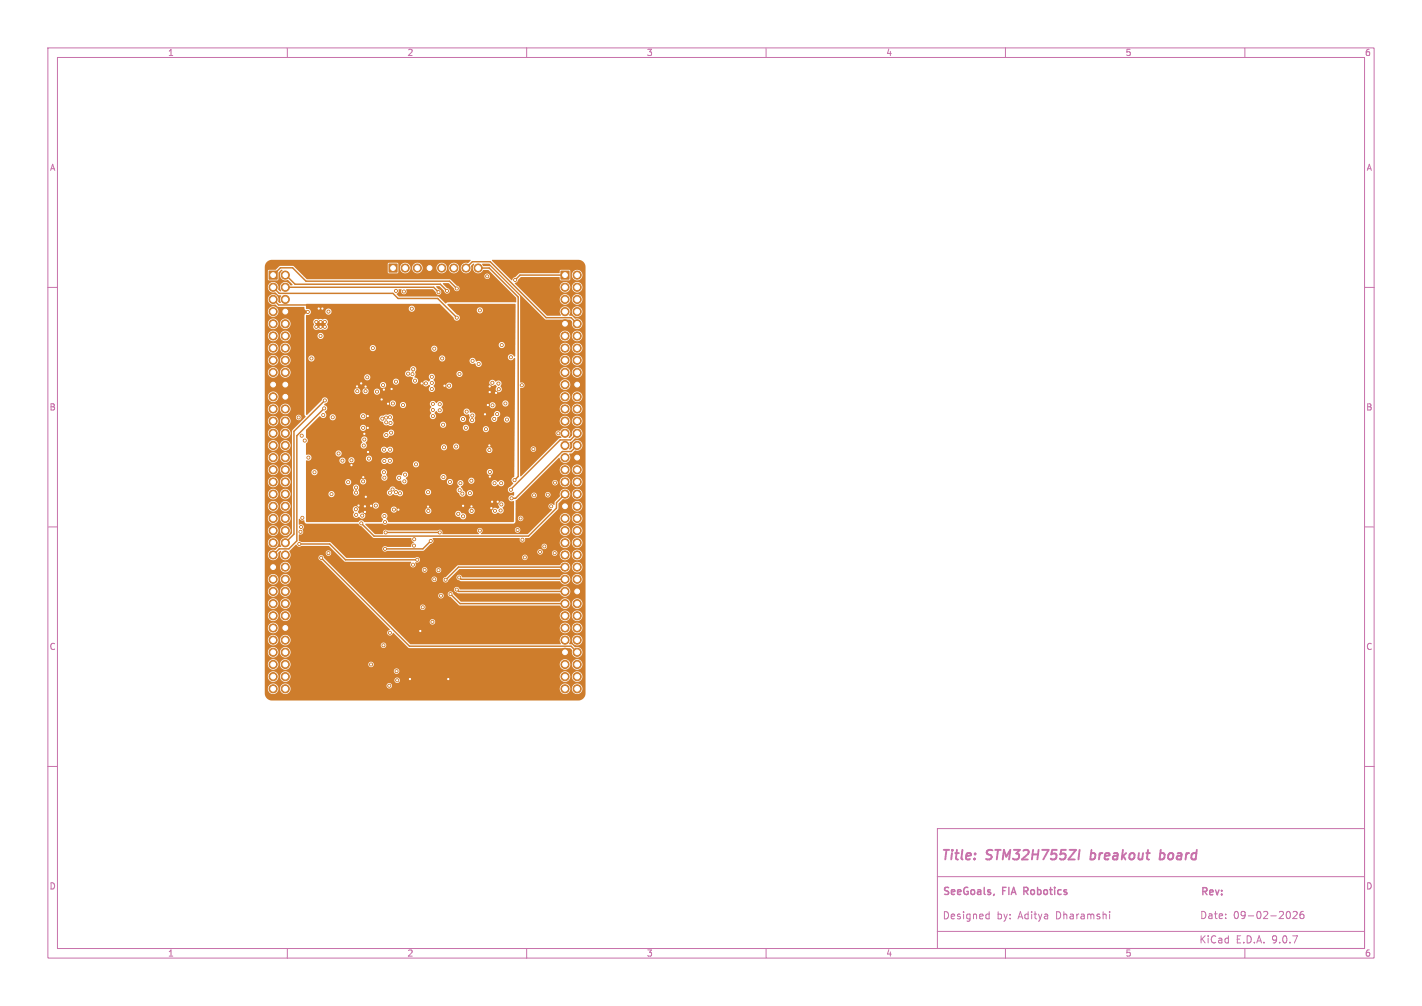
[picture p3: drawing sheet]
<svg xmlns="http://www.w3.org/2000/svg" width="297mm" height="210mm" viewBox="0 0 297 210" stroke-linecap="round" stroke-linejoin="round" font-family="sans-serif">
<defs><g id="words">
<g font-size="2.8" fill="#c872ab">
<text x="196.4" y="180.1">Title:</text>
<text x="206.1" y="180.1">STM32H755ZI</text>
<text x="228.6" y="180.1">breakout</text>
<text x="243.9" y="180.1">board</text>
</g>
<g font-size="2.1" fill="#c872ab">
<text x="196.8" y="187.3">SeeGoals,</text>
<text x="209.5" y="187.3">FIA</text>
<text x="214.5" y="187.3">Robotics</text>
<text x="250.7" y="187.3">Rev:</text>
<text x="196.8" y="192.1">Designed</text>
<text x="208.2" y="192.1">by:</text>
<text x="212.7" y="192.1">Aditya</text>
<text x="220.7" y="192.1">Dharamshi</text>
<text x="250.4" y="197.1">KiCad</text>
<text x="250.5" y="192.1">Date:</text>
<text x="257.6" y="192.1">09-02-2026</text>
<text x="258.1" y="197.1">E.D.A.</text>
<text x="265.7" y="197.1">9.0.7</text>
</g>
<g font-size="1.8" fill="#c872ab">
<text x="35" y="11.9">1</text>
<text x="85" y="11.9">2</text>
<text x="135" y="11.9">3</text>
<text x="185" y="11.9">4</text>
<text x="235" y="11.9">5</text>
<text x="285" y="11.9">6</text>
<text x="10.3" y="35.9">A</text>
<text x="285.4" y="35.9">A</text>
<text x="10.3" y="85.9">B</text>
<text x="285.3" y="85.9">B</text>
<text x="10.3" y="135.9">C</text>
<text x="285.3" y="135.9">C</text>
<text x="10.3" y="185.9">D</text>
<text x="285.3" y="185.9">D</text>
<text x="35" y="199.9">1</text>
<text x="85" y="199.9">2</text>
<text x="135" y="199.9">3</text>
<text x="185" y="199.9">4</text>
<text x="235" y="199.9">5</text>
<text x="285" y="199.9">6</text>
</g>
</g></defs>
<g fill="none" stroke="#c872ab" stroke-width=".21">
<path d="M10 10h277v190h-277zM12 12h273v186h-273zM60 10v2M110 10v2M160 10v2M210 10v2M260 10v2M10 60h2M285 60h2M10 110h2M285 110h2M10 160h2"/>
<path d="M195.8 173h89.2v25h-89.2zM285 160h2M60 198v2M110 198v2M160 198v2M195.8 194.4h89.1M195.8 183h89.1M206.2 190.8l.4 .1M206.6 190.3v1.5M206.6 191.7l-.4 .1M210 198v2M231.8 190.3v.2"/>
<path d="M231.8 190.8v1M260 198v2M268.9 190.3h.1a.8 .8 0 0 1 .5 .7 .8 .8 0 0 1-.5 .8l-.1-.1M270.1 190.4l.5-.1 .3 .4-.9 1.1h.9M272.2 190.3h-.4a1.01 1.01 0 0 0 0 1.5l.5-.2 .1-.5-.3-.3h-.3l-.3 .3"/>
</g>
<path d="M225.5 177.4l-.3 2M227.7 179.3l.2 .1M228 177.4l-.3 2M242.3 178.2h.8M242.4 177.4l-.2 2M243.1 179.2a.66 .66 0 0 1-.9 .1" fill="none" stroke="#c872ab" stroke-width=".4"/>
<path d="M207.6 186.7l-.1 .2M213.9 186h.5M214.4 185.2h-.5v1.5" fill="none" stroke="#c872ab" stroke-width=".3"/>
<g fill="#ce7d2c" stroke="#ce7d2c" stroke-width=".21">
<path d="M81.2 55.1h1.7v1.7h-1.7z"/>
<path d="M117.2 56.6h1.7v1.7h-1.7z"/>
<path d="M56.2 56.6h1.7v1.7h-1.7z"/>
<circle cx="84.6" cy="56" r=".85"/>
<circle cx="87.2" cy="56" r=".85"/>
<circle cx="89.7" cy="56" r=".85"/>
<circle cx="92.3" cy="56" r=".85"/>
<circle cx="94.8" cy="56" r=".85"/>
<circle cx="97.3" cy="56" r=".85"/>
<circle cx="99.9" cy="56" r=".85"/>
<circle cx="120.5" cy="57.4" r=".85"/>
<circle cx="118" cy="60" r=".85"/>
<circle cx="120.5" cy="60" r=".85"/>
<circle cx="118" cy="62.5" r=".85"/>
<circle cx="120.5" cy="62.5" r=".85"/>
<circle cx="118" cy="65" r=".85"/>
<circle cx="120.5" cy="65" r=".85"/>
<circle cx="118" cy="67.6" r=".85"/>
<circle cx="120.5" cy="67.6" r=".85"/>
<circle cx="118" cy="70.1" r=".85"/>
<circle cx="120.5" cy="70.1" r=".85"/>
<circle cx="118" cy="72.7" r=".85"/>
<circle cx="120.5" cy="72.7" r=".85"/>
<circle cx="118" cy="75.2" r=".85"/>
<circle cx="120.5" cy="75.2" r=".85"/>
<circle cx="118" cy="77.7" r=".85"/>
<circle cx="120.5" cy="77.7" r=".85"/>
<circle cx="118" cy="80.3" r=".85"/>
<circle cx="120.5" cy="80.3" r=".85"/>
<circle cx="118" cy="82.8" r=".85"/>
<circle cx="120.5" cy="82.8" r=".85"/>
<circle cx="118" cy="85.4" r=".85"/>
<circle cx="120.5" cy="85.4" r=".85"/>
<circle cx="118" cy="87.9" r=".85"/>
<circle cx="120.5" cy="87.9" r=".85"/>
<circle cx="118" cy="90.4" r=".85"/>
<circle cx="120.5" cy="90.4" r=".85"/>
<circle cx="118" cy="93" r=".85"/>
<circle cx="120.5" cy="93" r=".85"/>
<circle cx="118" cy="95.5" r=".85"/>
<circle cx="120.5" cy="95.5" r=".85"/>
<circle cx="118" cy="98.1" r=".85"/>
<circle cx="120.5" cy="98.1" r=".85"/>
<circle cx="118" cy="100.6" r=".85"/>
<circle cx="120.5" cy="100.6" r=".85"/>
<circle cx="118" cy="103.1" r=".85"/>
<circle cx="120.5" cy="103.1" r=".85"/>
<circle cx="118" cy="105.7" r=".85"/>
<circle cx="120.5" cy="105.7" r=".85"/>
<circle cx="118" cy="108.2" r=".85"/>
<circle cx="120.5" cy="108.2" r=".85"/>
<circle cx="118" cy="110.8" r=".85"/>
<circle cx="120.5" cy="110.8" r=".85"/>
<circle cx="118" cy="113.3" r=".85"/>
<circle cx="120.5" cy="113.3" r=".85"/>
<circle cx="118" cy="115.8" r=".85"/>
<circle cx="120.5" cy="115.8" r=".85"/>
<circle cx="118" cy="118.4" r=".85"/>
<circle cx="120.5" cy="118.4" r=".85"/>
<circle cx="118" cy="120.9" r=".85"/>
<circle cx="120.5" cy="120.9" r=".85"/>
<circle cx="118" cy="123.5" r=".85"/>
<circle cx="120.5" cy="123.5" r=".85"/>
<circle cx="118" cy="126" r=".85"/>
<circle cx="120.5" cy="126" r=".85"/>
<circle cx="118" cy="128.5" r=".85"/>
<circle cx="120.5" cy="128.5" r=".85"/>
<circle cx="118" cy="131.1" r=".85"/>
<circle cx="120.5" cy="131.1" r=".85"/>
<circle cx="118" cy="133.6" r=".85"/>
<circle cx="120.5" cy="133.6" r=".85"/>
<circle cx="118" cy="136.2" r=".85"/>
<circle cx="120.5" cy="136.2" r=".85"/>
<circle cx="118" cy="138.7" r=".85"/>
<circle cx="120.5" cy="138.7" r=".85"/>
<circle cx="118" cy="141.2" r=".85"/>
<circle cx="120.5" cy="141.2" r=".85"/>
<circle cx="118" cy="143.8" r=".85"/>
<circle cx="120.5" cy="143.8" r=".85"/>
<circle cx="59.6" cy="57.4" r=".85"/>
<circle cx="57" cy="60" r=".85"/>
<circle cx="59.6" cy="60" r=".85"/>
<circle cx="57" cy="62.5" r=".85"/>
<circle cx="59.6" cy="62.5" r=".85"/>
<circle cx="57" cy="65" r=".85"/>
<circle cx="59.6" cy="65" r=".85"/>
<circle cx="57" cy="67.6" r=".85"/>
<circle cx="59.6" cy="67.6" r=".85"/>
<circle cx="57" cy="70.1" r=".85"/>
<circle cx="59.6" cy="70.1" r=".85"/>
<circle cx="57" cy="72.7" r=".85"/>
<circle cx="59.6" cy="72.7" r=".85"/>
<circle cx="57" cy="75.2" r=".85"/>
<circle cx="59.6" cy="75.2" r=".85"/>
<circle cx="57" cy="77.7" r=".85"/>
<circle cx="59.6" cy="77.7" r=".85"/>
<circle cx="57" cy="80.3" r=".85"/>
<circle cx="59.6" cy="80.3" r=".85"/>
<circle cx="57" cy="82.8" r=".85"/>
<circle cx="59.6" cy="82.8" r=".85"/>
<circle cx="57" cy="85.4" r=".85"/>
<circle cx="59.6" cy="85.4" r=".85"/>
<circle cx="57" cy="87.9" r=".85"/>
<circle cx="59.6" cy="87.9" r=".85"/>
<circle cx="57" cy="90.4" r=".85"/>
<circle cx="59.6" cy="90.4" r=".85"/>
<circle cx="57" cy="93" r=".85"/>
<circle cx="59.6" cy="93" r=".85"/>
<circle cx="57" cy="95.5" r=".85"/>
<circle cx="59.6" cy="95.5" r=".85"/>
<circle cx="57" cy="98.1" r=".85"/>
<circle cx="59.6" cy="98.1" r=".85"/>
<circle cx="57" cy="100.6" r=".85"/>
<circle cx="59.6" cy="100.6" r=".85"/>
<circle cx="57" cy="103.1" r=".85"/>
<circle cx="59.6" cy="103.1" r=".85"/>
<circle cx="57" cy="105.7" r=".85"/>
<circle cx="59.6" cy="105.7" r=".85"/>
<circle cx="57" cy="108.2" r=".85"/>
<circle cx="59.6" cy="108.2" r=".85"/>
<circle cx="57" cy="110.8" r=".85"/>
<circle cx="59.6" cy="110.8" r=".85"/>
<circle cx="57" cy="113.3" r=".85"/>
<circle cx="59.6" cy="113.3" r=".85"/>
<circle cx="57" cy="115.8" r=".85"/>
<circle cx="59.6" cy="115.8" r=".85"/>
<circle cx="57" cy="118.4" r=".85"/>
<circle cx="59.6" cy="118.4" r=".85"/>
<circle cx="57" cy="120.9" r=".85"/>
<circle cx="59.6" cy="120.9" r=".85"/>
<circle cx="57" cy="123.5" r=".85"/>
<circle cx="59.6" cy="123.5" r=".85"/>
<circle cx="57" cy="126" r=".85"/>
<circle cx="59.6" cy="126" r=".85"/>
<circle cx="57" cy="128.5" r=".85"/>
<circle cx="59.6" cy="128.5" r=".85"/>
<circle cx="57" cy="131.1" r=".85"/>
<circle cx="59.6" cy="131.1" r=".85"/>
<circle cx="57" cy="133.6" r=".85"/>
<circle cx="59.6" cy="133.6" r=".85"/>
<circle cx="57" cy="136.2" r=".85"/>
<circle cx="59.6" cy="136.2" r=".85"/>
<circle cx="57" cy="138.7" r=".85"/>
<circle cx="59.6" cy="138.7" r=".85"/>
<circle cx="57" cy="141.2" r=".85"/>
<circle cx="59.6" cy="141.2" r=".85"/>
<circle cx="57" cy="143.8" r=".85"/>
<circle cx="59.6" cy="143.8" r=".85"/>
<circle cx="77.9" cy="72.7" r=".32"/>
<circle cx="90.7" cy="72.8" r=".32"/>
<circle cx="82.7" cy="102.7" r=".32"/>
<circle cx="76.1" cy="91.7" r=".32"/>
<circle cx="82.1" cy="84.2" r=".32"/>
<circle cx="75.8" cy="89.3" r=".32"/>
<circle cx="76" cy="93" r=".32"/>
<circle cx="67.8" cy="68.2" r=".32"/>
<circle cx="96.7" cy="107.8" r=".32"/>
<circle cx="73.4" cy="96.1" r=".32"/>
<circle cx="102.2" cy="94" r=".32"/>
<circle cx="78.5" cy="105.5" r=".32"/>
<circle cx="76.4" cy="81.7" r=".32"/>
<circle cx="85.6" cy="141.8" r=".32"/>
<circle cx="74.4" cy="107.5" r=".32"/>
<circle cx="82.7" cy="79.7" r=".32"/>
<circle cx="66.1" cy="67.2" r=".32"/>
<circle cx="74.4" cy="101.8" r=".32"/>
<circle cx="104.2" cy="81.3" r=".32"/>
<circle cx="89" cy="80" r=".32"/>
<circle cx="75.8" cy="86.9" r=".32"/>
<circle cx="67" cy="67.2" r=".32"/>
<circle cx="104.1" cy="80.1" r=".32"/>
<circle cx="87.8" cy="131.7" r=".32"/>
<circle cx="68.6" cy="65" r=".32"/>
<circle cx="93.6" cy="141.8" r=".32"/>
<circle cx="89.5" cy="106.7" r=".32"/>
<circle cx="96.6" cy="103" r=".32"/>
<circle cx="75.7" cy="107.6" r=".32"/>
<circle cx="98.5" cy="106.7" r=".32"/>
<circle cx="78.7" cy="81.8" r=".32"/>
<circle cx="80.7" cy="90.8" r=".32"/>
<circle cx="102.3" cy="98.5" r=".32"/>
<circle cx="80" cy="80.4" r=".32"/>
<circle cx="67" cy="68.2" r=".32"/>
<circle cx="102.9" cy="84.6" r=".32"/>
<circle cx="74.6" cy="81.7" r=".32"/>
<circle cx="75.8" cy="100.5" r=".32"/>
<circle cx="79.9" cy="87.4" r=".32"/>
<circle cx="95.7" cy="107.3" r=".32"/>
<circle cx="104.6" cy="106.6" r=".32"/>
<circle cx="64.3" cy="65.1" r=".32"/>
<circle cx="103.8" cy="86.4" r=".32"/>
<circle cx="74.4" cy="102.8" r=".32"/>
<circle cx="66.1" cy="68.2" r=".32"/>
<circle cx="67" cy="70.1" r=".32"/>
<circle cx="93.8" cy="80.5" r=".32"/>
<circle cx="102.8" cy="79.9" r=".32"/>
<circle cx="74.3" cy="106.3" r=".32"/>
<circle cx="89.4" cy="102.7" r=".32"/>
<circle cx="86.3" cy="77.1" r=".32"/>
<circle cx="98.7" cy="86.7" r=".32"/>
<circle cx="82.3" cy="106.4" r=".32"/>
<circle cx="104.7" cy="105.3" r=".32"/>
<circle cx="103.2" cy="87.5" r=".32"/>
<circle cx="67.8" cy="67.2" r=".32"/>
<circle cx="103.4" cy="106.6" r=".32"/>
<circle cx="76.8" cy="89.3" r=".32"/>
<circle cx="102.6" cy="106.1" r=".32"/>
<circle cx="102.8" cy="104.7" r=".32"/>
<circle cx="89.4" cy="105.8" r=".32"/>
<circle cx="102.3" cy="80.7" r=".32"/>
<circle cx="98.5" cy="105.7" r=".32"/>
<circle cx="66.6" cy="64.4" r=".32"/>
<circle cx="96.7" cy="105.6" r=".32"/>
<circle cx="75.4" cy="80" r=".32"/>
<circle cx="77.5" cy="105.6" r=".32"/>
<circle cx="101.9" cy="84.5" r=".32"/>
<circle cx="76.2" cy="105.7" r=".32"/>
<circle cx="76.9" cy="94.4" r=".32"/>
<circle cx="76.4" cy="80.7" r=".32"/>
<circle cx="73.4" cy="97.1" r=".32"/>
<circle cx="67.3" cy="64.4" r=".32"/>
<circle cx="102.3" cy="99.5" r=".32"/>
<circle cx="101.3" cy="86.5" r=".32"/>
<circle cx="76.2" cy="106.9" r=".32"/>
<circle cx="76.1" cy="90.6" r=".32"/>
<circle cx="81.1" cy="84.3" r=".32"/>
<circle cx="88.1" cy="80" r=".32"/>
<circle cx="74.9" cy="105.5" r=".32"/>
<circle cx="92.8" cy="80.5" r=".32"/>
<circle cx="104" cy="104.7" r=".32"/>
<circle cx="81.8" cy="81.2" r=".32"/>
<circle cx="74.6" cy="80.7" r=".32"/>
<circle cx="76.4" cy="103.7" r=".32"/>
<circle cx="102.3" cy="81.8" r=".32"/>
<circle cx="75.9" cy="99.6" r=".32"/>
<circle cx="83.2" cy="106.4" r=".32"/>
<circle cx="76.8" cy="86.8" r=".32"/>
<circle cx="103.6" cy="82" r=".32"/>
<circle cx="79.7" cy="83.4" r=".32"/>
<circle cx="80.2" cy="81.3" r=".32"/>
<circle cx="102.2" cy="93" r=".32"/>
<circle cx="81.4" cy="132.1" r=".32"/>
<circle cx="82" cy="102.2" r=".32"/>
<circle cx="63.1" cy="108.1" r=".32"/>
<circle cx="80.3" cy="107.7" r=".32"/>
<circle cx="96" cy="78.1" r=".32"/>
<circle cx="76.7" cy="78.8" r=".32"/>
<circle cx="80.4" cy="109" r=".32"/>
<circle cx="62.9" cy="110" r=".32"/>
<circle cx="68.6" cy="115.5" r=".32"/>
<circle cx="95.4" cy="66.3" r=".32"/>
<circle cx="81.6" cy="88.3" r=".32"/>
<circle cx="95.4" cy="60.2" r=".32"/>
<circle cx="83.4" cy="99.7" r=".32"/>
<circle cx="80.2" cy="98.6" r=".32"/>
<circle cx="62.5" cy="113.6" r=".32"/>
<circle cx="87.1" cy="116.9" r=".32"/>
<circle cx="90.4" cy="85.6" r=".32"/>
<circle cx="83" cy="142" r=".32"/>
<circle cx="71.5" cy="96.2" r=".32"/>
<circle cx="80.7" cy="88.2" r=".32"/>
<circle cx="91.8" cy="111.2" r=".32"/>
<circle cx="80.5" cy="111.2" r=".32"/>
<circle cx="91.8" cy="85.6" r=".32"/>
<circle cx="90.4" cy="84.3" r=".32"/>
<circle cx="82.8" cy="140.1" r=".32"/>
<circle cx="65" cy="74.8" r=".32"/>
<circle cx="92.4" cy="74.8" r=".32"/>
<circle cx="80.1" cy="134.7" r=".32"/>
<circle cx="90.2" cy="78.7" r=".32"/>
<circle cx="64.4" cy="95.5" r=".32"/>
<circle cx="81.4" cy="96.2" r=".32"/>
<circle cx="62.4" cy="87.1" r=".32"/>
<circle cx="81.4" cy="87.1" r=".32"/>
<circle cx="90.2" cy="79.9" r=".32"/>
<circle cx="77.5" cy="138.7" r=".32"/>
<circle cx="81.3" cy="143.2" r=".32"/>
<circle cx="90.2" cy="81.2" r=".32"/>
<circle cx="62.8" cy="111" r=".32"/>
<circle cx="83.5" cy="103" r=".32"/>
<circle cx="81.7" cy="90.3" r=".32"/>
<circle cx="91.6" cy="61" r=".32"/>
<circle cx="69.2" cy="103.1" r=".32"/>
<circle cx="77.1" cy="95.7" r=".32"/>
<circle cx="65.7" cy="98.6" r=".32"/>
<circle cx="100" cy="76" r=".32"/>
<circle cx="67.8" cy="83.6" r=".32"/>
<circle cx="85.2" cy="78" r=".32"/>
<circle cx="84.5" cy="100.5" r=".32"/>
<circle cx="72.7" cy="100.7" r=".32"/>
<circle cx="107.5" cy="100.2" r=".32"/>
<circle cx="86" cy="64.4" r=".32"/>
<circle cx="70.7" cy="94.7" r=".32"/>
<circle cx="81.5" cy="93.9" r=".32"/>
<circle cx="63" cy="91" r=".32"/>
<circle cx="80.3" cy="99.7" r=".32"/>
<circle cx="84.6" cy="99.1" r=".32"/>
<circle cx="90" cy="112.9" r=".32"/>
<circle cx="91.8" cy="84.4" r=".32"/>
<circle cx="80.4" cy="114.6" r=".32"/>
<circle cx="63.7" cy="92" r=".32"/>
<circle cx="80.2" cy="93.9" r=".32"/>
<circle cx="93.4" cy="60.7" r=".32"/>
<circle cx="80.6" cy="87.2" r=".32"/>
<circle cx="69.5" cy="87.1" r=".32"/>
<circle cx="67.7" cy="85.3" r=".32"/>
<circle cx="98.7" cy="75.3" r=".32"/>
<circle cx="86.7" cy="79.5" r=".32"/>
<circle cx="67.5" cy="86.6" r=".32"/>
<circle cx="84.2" cy="84.6" r=".32"/>
<circle cx="67.1" cy="116.5" r=".32"/>
<circle cx="101.5" cy="89.6" r=".32"/>
<circle cx="116.6" cy="90.4" r=".32"/>
<circle cx="90.4" cy="86.9" r=".32"/>
<circle cx="115.8" cy="115.5" r=".32"/>
<circle cx="86.3" cy="117.9" r=".32"/>
<circle cx="93.1" cy="121" r=".32"/>
<circle cx="114.4" cy="103.3" r=".32"/>
<circle cx="98.1" cy="102.9" r=".32"/>
<circle cx="86.2" cy="78.1" r=".32"/>
<circle cx="84.4" cy="60.9" r=".32"/>
<circle cx="90.3" cy="129.8" r=".32"/>
<circle cx="109" cy="80.4" r=".32"/>
<circle cx="80.3" cy="96.2" r=".32"/>
<circle cx="92.7" cy="93.4" r=".32"/>
<circle cx="86.9" cy="96.9" r=".32"/>
<circle cx="88.7" cy="119" r=".32"/>
<circle cx="94.1" cy="124" r=".32"/>
<circle cx="92.1" cy="124.4" r=".32"/>
<circle cx="100.2" cy="64.8" r=".32"/>
<circle cx="94" cy="100.6" r=".32"/>
<circle cx="92.6" cy="99.6" r=".32"/>
<circle cx="113.7" cy="114.1" r=".32"/>
<circle cx="86.5" cy="112.6" r=".32"/>
<circle cx="95.3" cy="93.2" r=".32"/>
<circle cx="105.9" cy="87.6" r=".32"/>
<circle cx="82.7" cy="60.7" r=".32"/>
<circle cx="88.3" cy="126.8" r=".32"/>
<circle cx="109.6" cy="116.4" r=".32"/>
<circle cx="75.5" cy="109.2" r=".32"/>
<circle cx="81.4" cy="102.9" r=".32"/>
<circle cx="96.2" cy="100.9" r=".32"/>
<circle cx="115.9" cy="100.8" r=".32"/>
<circle cx="96.7" cy="87.5" r=".32"/>
<circle cx="96" cy="102.3" r=".32"/>
<circle cx="115.1" cy="105.7" r=".32"/>
<circle cx="91.6" cy="119" r=".32"/>
<circle cx="100.2" cy="110.8" r=".32"/>
<circle cx="107.6" cy="58.4" r=".32"/>
<circle cx="111.4" cy="93.8" r=".32"/>
<circle cx="103.3" cy="100.9" r=".32"/>
<circle cx="108.1" cy="110.6" r=".32"/>
<circle cx="98.5" cy="100.4" r=".32"/>
<circle cx="111.5" cy="103.4" r=".32"/>
<circle cx="95.9" cy="120.5" r=".32"/>
<circle cx="104.7" cy="100.9" r=".32"/>
<circle cx="97.5" cy="85.9" r=".32"/>
<circle cx="97.3" cy="89.3" r=".32"/>
<circle cx="90.7" cy="120.9" r=".32"/>
<circle cx="112.8" cy="115.2" r=".32"/>
<circle cx="86.5" cy="113.9" r=".32"/>
<circle cx="109.1" cy="112.7" r=".32"/>
<circle cx="95.4" cy="123.1" r=".32"/>
<circle cx="108.7" cy="108.2" r=".32"/>
<circle cx="106.7" cy="102.2" r=".32"/>
<circle cx="106.7" cy="74.6" r=".32"/>
<circle cx="92.5" cy="88.7" r=".32"/>
<circle cx="104.8" cy="72" r=".32"/>
<circle cx="106.8" cy="104" r=".32"/>
<circle cx="105.6" cy="84.2" r=".32"/>
<circle cx="98.6" cy="87.7" r=".32"/>
<circle cx="101.8" cy="57.7" r=".32"/>
</g>
<g fill="none" stroke="#ce7d2c" stroke-width=".3">
<path d="M57 60l1.3 1.2h23.8l1 1.1h8.3l4 4M57 57.4l1.6-1.5h2.5l2.8 2.8h30l1.5 1.5M59.6 60h31l1 1M59.6 57.4l2 1.9h30.4l1.4 1.4M97.3 56l1.4-1.4h3.7l11.7 11.7h5.2l1.2 1.3M99.9 56h2.3l6 6v37.5l-.7 .7M118 57.4h-9.4l-1 1M57 62.5l1.2 1.2h7.6l.8 .7M86 64.4h.1M95.4 66.3h.1M67.7 85.3l-5.7 5.7v21.9l-1.7 1.7h-2l-1.3 1.2M67.8 83.6l-6.4 6.4v21.5l-1.8 1.8"/>
<path d="M120.5 90.4l-1.3 1.4h-2.2l-10.3 10.4M120.5 93l-1.2 1.3h-1.9l-9.7 9.7h-.9M62.5 113.6h6.4l3.3 3.3h14.9M67.1 116.5l18.4 18.4h33.8l1.2 1.3M80.5 111.2h11.3M90 112.9l-1.7 1.7h-7.9M118 118.4h-22.2l-2.7 2.6M118 103.1l-1.8 1.8v1.2l-5.8 5.8h-32.3l-2.6-2.7M94.1 124l2 2h21.9M95.4 123.1l.4 .4h22.2M95.9 120.5l.4 .4h21.7"/>
</g>
<g fill="#ce7d2c">
<path d="M55.7 54.7l.5-.3 .6-.2 41.4 .1 .1 .1-.5 .5a1.14 1.14 0 0 0-1.6 .9 1.14 1.14 0 0 0 1.3 1.3 1.14 1.14 0 0 0 .9-1.6l.4-.4h.2a1.69 1.69 0 0 0 .2 1.7 1.2 1.2 0 0 0 1.8-.4h1.1l5.7 5.7v1h-14.2l-.5 .3-1.6-1.5h-8.1l-.5-.4v-.2a.72 .72 0 0 0 .4-.9h.5a.66 .66 0 0 0 .1 .8 .66 .66 0 0 0 .8 .1l.2-.4-.1-.4 .1-.1h5.5l.6 .6a.59 .59 0 0 0 .6 .6 .59 .59 0 0 0 .6-.6 .59 .59 0 0 0-.6-.6l-.5-.5v-.1h.7l1 .9a.59 .59 0 0 0 .6 .6 .59 .59 0 0 0 .5-.6 .59 .59 0 0 0-.6-.6l-.8-.8v-.2h1.2l1.1 1.2a.58 .58 0 0 0 .7 .5 .58 .58 0 0 0 .5-.6 .58 .58 0 0 0-.6-.6l-1.5-1.3h-29.8l-.7-.7h37.8v.2a.57 .57 0 0 0 .9 .4 .57 .57 0 0 0 0-1 .57 .57 0 0 0-.9 .4h-37.8l-2.1-2.1h-2.8l-.9 .8-1.6 .1v2l.2 .1h1.8l.1-.2 .1-1.4 .6-.6 .2 .1a1.17 1.17 0 0 0-.4 1.6 1.17 1.17 0 0 0 1.6 .5l.9 .9-.1 .2-.4-.1a1.15 1.15 0 0 0-1.6-.4 1.15 1.15 0 0 0-.3 1.7h-.2l-.4-.4a1.11 1.11 0 0 0-.9-1.5 1.11 1.11 0 0 0-1.3 1.2 1.11 1.11 0 0 0 1.6 .9l.6 .6 .6 .2a1.41 1.41 0 0 0-.1 1.4h-.2l-.3-.2a1.14 1.14 0 0 0-.9-1.6 1.14 1.14 0 0 0-1.3 1.3 1.14 1.14 0 0 0 1.6 .9l.6 .5h5.4l.1 .3a.64 .64 0 0 0 .8 .5l.2 .3-.3 .2a.54 .54 0 0 0-.7 .5v20.6l.2 .5-2.8 3v21.3l-1 1a1.19 1.19 0 0 0-1.3 .4 1.19 1.19 0 0 0 0 1.4l-.5 .1-.7 .6a1.11 1.11 0 0 0-1.5 .9 1.11 1.11 0 0 0 1.2 1.2 1.11 1.11 0 0 0 .9-1.5l.4-.4a.16 .16 0 0 1 .2 .1 .16 .16 0 0 1-.1 .2 1.1 1.1 0 0 0 .4 1.5 1.1 1.1 0 0 0 1.6-.4h5.9l.1 .4 .5 .3 14.3 14.4a.62 .62 0 0 0-.5 .6 .62 .62 0 0 0 .6 .6 .62 .62 0 0 0 .6-.6l3.4 3.2h33.6l.4 .4a1.12 1.12 0 0 0 1 1.5 1.12 1.12 0 0 0 1.2-1.3 1.12 1.12 0 0 0-1.6-.8l-.7-.6-.5-.1 .2-.9h.3a1.1 1.1 0 0 0 1.6 1.1 1.1 1.1 0 0 0 .3-1.8 1.1 1.1 0 0 0-1.8 .6l-.1 .1h-.3a1.13 1.13 0 0 0-1.6-.9 1.13 1.13 0 0 0-.4 1.8l-31.4 .1-3.5-3.5h34.7v.2a1.1 1.1 0 0 0 1.2 1 1.1 1.1 0 0 0 1-1.2h.3v.2a1.1 1.1 0 0 0 1.7 .8 1.1 1.1 0 0 0 0-1.9 1.1 1.1 0 0 0-1.7 .9h-.3v-.2a1.1 1.1 0 0 0-1.2-.8 1.1 1.1 0 0 0-1 1h-34.7l-1.3-1.3h8.9v.2a.57 .57 0 0 0 .8 .4 .57 .57 0 0 0 0-1 .57 .57 0 0 0-.8 .4h-8.9l-1.2-1.2h37.2v.1a1.1 1.1 0 0 0 1.2 1 1.1 1.1 0 0 0 1-1.1h.3v.1a1.1 1.1 0 0 0 1.7 .9 1.1 1.1 0 0 0 0-1.9 1.1 1.1 0 0 0-1.7 .9h-.3v-.2a1.1 1.1 0 0 0-1.2-.8 1.1 1.1 0 0 0-1 1h-37.2l-1.8-1.8h9.8v.1a.57 .57 0 0 0 .9 .5 .57 .57 0 0 0 0-1 .57 .57 0 0 0-.9 .4h-9.8l-2.4-2.4h16v.1a.57 .57 0 0 0 .9 .5 .57 .57 0 0 0 .1-1h1l.2 .6 .4 .1 1.9 1.8h20.9a1.15 1.15 0 0 0 1.3 .7 1.15 1.15 0 0 0 .9-1.2h.3v.2a1.1 1.1 0 0 0 1.7 .9 1.1 1.1 0 0 0 0-1.9 1.1 1.1 0 0 0-1.7 .8h-.3v-.1a1.16 1.16 0 0 0-1.1-.9 1.16 1.16 0 0 0-1.1 .7h-20.6l-1.6-1.5a.59 .59 0 0 0-.5-.6 .59 .59 0 0 0-.7 .4h-1.1a.57 .57 0 0 0-.9 .4h-16l-1.3-1.3h20.6l.3 .5 .6 .4h21.3a1.12 1.12 0 0 0 1.7 .3 1.12 1.12 0 0 0-.1-1.8 1.12 1.12 0 0 0-1.7 .7h-20.8l-.2-.4a.57 .57 0 0 0-.6-.2 .57 .57 0 0 0-.5 .5h-20.6l-2.1-2.1h18v.1a.57 .57 0 0 0 .6 .5 .57 .57 0 0 0 .6-.5h1.2v.1a.59 .59 0 0 0 .6 .5 .59 .59 0 0 0 .6-.5l.5-.6h1.1a.71 .71 0 0 0 .7 .7l.2 .1h20.7a1.15 1.15 0 0 0 1.3 .7 1.15 1.15 0 0 0 .9-1.2h.3v.2a1.1 1.1 0 0 0 1.7 .9 1.1 1.1 0 0 0 0-1.9 1.1 1.1 0 0 0-1.7 .8h-.3v-.1a1.16 1.16 0 0 0-1.1-.9 1.16 1.16 0 0 0-1.1 .7h-20.4a.6 .6 0 0 0-.6-.5 .6 .6 0 0 0-.6 .5h-1.1l1.8-1.7h21a1.11 1.11 0 0 0 1.3 .7 1.11 1.11 0 0 0 .8-1.2h.3v.2a1.1 1.1 0 0 0 1.7 .8 1.1 1.1 0 0 0 0-1.9 1.1 1.1 0 0 0-1.7 .9h-.3v-.2a1.16 1.16 0 0 0-1.1-.8 1.16 1.16 0 0 0-1.1 .7h-21.2l-2.5 2.4-.5 .2-.2 .4h-1.2l-.1-.3a.57 .57 0 0 0-.6-.3 .57 .57 0 0 0-.5 .5h-18l-2-2h18v.1a.57 .57 0 0 0 .6 .5 .57 .57 0 0 0 .6-.6h1.7v.2a.57 .57 0 0 0 .9 .4 .57 .57 0 0 0 0-1 .57 .57 0 0 0-.9 .4h-1.7a.57 .57 0 0 0-.6-.5 .57 .57 0 0 0-.6 .5h-18l-2.4-2.4a.59 .59 0 0 0-.5-.6 .59 .59 0 0 0-.7 .5h-5.9l.1-.5-.1-.5h7.4v.1a.57 .57 0 0 0 .9 .5 .57 .57 0 0 0 0-1 .57 .57 0 0 0-.9 .4h-7.4l-.2-.4 1.4-1.3 .3 .2a.62 .62 0 0 0 .9 .1h5.7l3.4 3.3h13.7l.1 .1a.61 .61 0 0 0 0 .9 .61 .61 0 0 0 .9 0 .61 .61 0 0 0-.1-.9 .62 .62 0 0 0 .9-.2 .62 .62 0 0 0-.3-.9l-.6 .2h-14.3l-.3-.2h37a.58 .58 0 0 0 .7 .7 .58 .58 0 0 0 .2-1 .58 .58 0 0 0-.9 .2l-37 .1-3.1-3.1h-6l-.6-.3 .1-1.3a.64 .64 0 0 0 .7-.3 .64 .64 0 0 0 0-.8 .62 .62 0 0 0 .1-.8 .62 .62 0 0 0-.8-.2l-.1-1.1h.2a.69 .69 0 0 0 .9 .2 .62 .62 0 0 0 .6 .7h10.8l3.1 3h7.8l.3 .6 .3 .3-.4 .4-.2 .6h-5a.57 .57 0 0 0-.9 .2 .57 .57 0 0 0 .6 .7h31.7v.2a.57 .57 0 0 0 .5 .5 .57 .57 0 0 0 .6-.4h2l.1 .4a.57 .57 0 0 0 .9 0h.6v.1a1.1 1.1 0 0 0 1.2 1 1.1 1.1 0 0 0 1-1.1h.3v.1a1.1 1.1 0 0 0 1.7 .9 1.1 1.1 0 0 0 0-1.9 1.1 1.1 0 0 0-1.7 .9h-.3v-.2a1.1 1.1 0 0 0-1.2-.9 1.1 1.1 0 0 0-1 1.1l-.5-.1a.57 .57 0 0 0-.4-.8 .57 .57 0 0 0-.7 .5h-2l.1-.1a.57 .57 0 0 0-.5-.7 .57 .57 0 0 0-.7 .5h-31.7l.4-.1h7.5l1.1-1h23.6v.1a.57 .57 0 0 0 .9 .5 .57 .57 0 0 0 0-1 .57 .57 0 0 0-.9 .4h-23.6l.5-.5a.64 .64 0 0 0 .5-.5 .64 .64 0 0 0-.2-.6l18.2-.1 .1 .2a.57 .57 0 0 0 .1 .6 .57 .57 0 0 0 .6 .1h7.6v.2a1.1 1.1 0 0 0 1.2 1 1.1 1.1 0 0 0 1-1.2h.3v.2a1.1 1.1 0 0 0 1.7 .9 1.1 1.1 0 0 0 0-1.9 1.1 1.1 0 0 0-1.7 .8h-.3v-.1a1.1 1.1 0 0 0-1.2-.9 1.1 1.1 0 0 0-1 1h-7.6l.3-.3 .1-.6 .9-.1 1.6-1.5h4.7v.2a1.1 1.1 0 0 0 1.2 1 1.1 1.1 0 0 0 1-1.2h.3v.2a1.1 1.1 0 0 0 1.7 .8 1.1 1.1 0 0 0 0-1.9 1.1 1.1 0 0 0-1.7 .9h-.3v-.2a1.1 1.1 0 0 0-1.2-.8 1.1 1.1 0 0 0-1 1h-4.7l2.5-2.6h2.2v.2a1.1 1.1 0 0 0 1.2 1 1.1 1.1 0 0 0 1-1.2h.3v.2a1.1 1.1 0 0 0 1.7 .9 1.1 1.1 0 0 0 0-1.9 1.1 1.1 0 0 0-1.7 .8h-.3v-.1a1.1 1.1 0 0 0-1.2-.9 1.1 1.1 0 0 0-1 1h-2.2l1.9-1.8v-.7h2.8a1.1 1.1 0 0 0 1.6 1.1 1.1 1.1 0 0 0 .3-1.8 1.1 1.1 0 0 0-1.8 .5l-.1 .2h-2.8l.1-.5 .9-.9a1.1 1.1 0 0 0 1.5-1.1h.3v.1a1.1 1.1 0 0 0 1.7 .9 1.1 1.1 0 0 0 0-1.9 1.1 1.1 0 0 0-1.7 .9h-.3v-.2a1.14 1.14 0 0 0-1.5-.8 1.14 1.14 0 0 0-.7 1.5l-1 1.1-.2 .7a.61 .61 0 0 0-.8-.2 .61 .61 0 0 0-.3 .7 .61 .61 0 0 0 .7 .4l-5.1 5.2h-9.7l-.1-.1 .4-.4v-.4h6.7v.1a.57 .57 0 0 0 .9 .4 .57 .57 0 0 0 0-.9 .57 .57 0 0 0-.9 .4h-6.7a.6 .6 0 0 0-1-.2 .6 .6 0 0 0 .2 1l-.1 .1-7.5-.1a.62 .62 0 0 0-.2-.7 .62 .62 0 0 0-.8 0h-10.5a.62 .62 0 0 0-.8 0 .62 .62 0 0 0-.1 .8h-1.7l-2-2 .1-.2h3.5a1.15 1.15 0 0 0 1.2 0h26.1l.4-.3 .1-.8h.5v.1a.57 .57 0 0 0 .8 .4 .57 .57 0 0 0 0-1 .57 .57 0 0 0-.8 .5h-.5v-3.7l1.2-1.2h2.1a.57 .57 0 0 0 .6 .7 .57 .57 0 0 0 .5-.8h1.8v.2a.57 .57 0 0 0 .8 .4 .57 .57 0 0 0 0-1 .57 .57 0 0 0-.8 .4h-1.8a.57 .57 0 0 0-.6-.4 .57 .57 0 0 0-.5 .5h-2.1l2.7-2.6h3.8v.1a.57 .57 0 0 0 .7 .5 .57 .57 0 0 0 .3-.8h.5v.2a1.1 1.1 0 0 0 1.2 1 1.1 1.1 0 0 0 1-1.2h.3v.2a1.1 1.1 0 0 0 1.7 .9 1.1 1.1 0 0 0 0-1.9 1.1 1.1 0 0 0-1.7 .8h-.3v-.1a1.1 1.1 0 0 0-1.2-.9 1.1 1.1 0 0 0-1 1l-.5-.1a.57 .57 0 0 0-.6-.2 .57 .57 0 0 0-.4 .5h-3.8l2.7-2.7h2.6v.2a1.1 1.1 0 0 0 1.2 1 1.1 1.1 0 0 0 1-1.2h.3v.2a1.1 1.1 0 0 0 1.7 .8 1.1 1.1 0 0 0 0-1.9 1.1 1.1 0 0 0-1.7 .9h-.3v-.2a1.1 1.1 0 0 0-1.2-.8 1.1 1.1 0 0 0-1 1h-2.6l2.4-2.4a.4 .4 0 0 1 .4 .5 1.15 1.15 0 0 0 1.6 .2 1.15 1.15 0 0 0 .2-1.6l.5-.1 .7-.6a1.11 1.11 0 0 0 1.5-1 1.11 1.11 0 0 0-1.4-1.1 1.11 1.11 0 0 0-.7 1.6l-.4 .4-.2-.1v-.2a1.24 1.24 0 0 0 0-1.2l.5-.2 .7-.7a1.12 1.12 0 0 0 1.5-1 1.12 1.12 0 0 0-1.4-1.2 1.12 1.12 0 0 0-.7 1.6l-.5 .5-.2-.1a1.14 1.14 0 0 0-.2-1.8 1.14 1.14 0 0 0-1.7 .5 .6 .6 0 0 0-.8 .5 .6 .6 0 0 0 .9 .5l.2 .4-.4 .1-8.1 8-.1-5.8h2.2v.1a.57 .57 0 0 0 .9 .4 .57 .57 0 0 0 0-.9 .57 .57 0 0 0-.9 .4h-2.2v-5.9h8.3v.2a1.1 1.1 0 0 0 1.2 1 1.1 1.1 0 0 0 1-1.2h.3v.2a1.1 1.1 0 0 0 1.7 .9 1.1 1.1 0 0 0 0-1.9 1.1 1.1 0 0 0-1.7 .8h-.3v-.1a1.1 1.1 0 0 0-1.2-.9 1.1 1.1 0 0 0-1 1h-8.3v-2.5h8.3v.2a1.1 1.1 0 0 0 1.2 1 1.1 1.1 0 0 0 1-1.2h.3v.2a1.1 1.1 0 0 0 1.7 .8 1.1 1.1 0 0 0 0-1.9 1.1 1.1 0 0 0-1.7 .9h-.3v-.2a1.1 1.1 0 0 0-1.2-.8 1.1 1.1 0 0 0-1 1h-8.3v-2.6h8.3v.2a1.1 1.1 0 0 0 1.2 1 1.1 1.1 0 0 0 1-1.2h.3v.2a1.1 1.1 0 0 0 1.7 .9 1.1 1.1 0 0 0 0-1.9 1.1 1.1 0 0 0-1.7 .8h-.3v-.1a1.1 1.1 0 0 0-1.2-.9 1.1 1.1 0 0 0-1 1h-8.3l.1-1.7a.61 .61 0 0 0 .7-.2 .61 .61 0 0 0 .1-.6h7.4v.2a1.1 1.1 0 0 0 1.7 .8 1.1 1.1 0 0 0 0-1.9 1.1 1.1 0 0 0-1.7 .9h-7.4a.76 .76 0 0 0-.8-.4l-.1-2.1h8.3a1.1 1.1 0 0 0 1.1 1.2 1.1 1.1 0 0 0 1.1-1.2h.3v.1a1.1 1.1 0 0 0 1.7 .9 1.1 1.1 0 0 0 0-1.9 1.1 1.1 0 0 0-1.7 .9h-.3v-.2a1.1 1.1 0 0 0-1.2-.8 1.1 1.1 0 0 0-1 1h-8.3v-2.6h8.3v.2a1.1 1.1 0 0 0 1.2 1 1.1 1.1 0 0 0 1-1.2h.3v.2a1.1 1.1 0 0 0 1.7 .9 1.1 1.1 0 0 0 0-1.9 1.1 1.1 0 0 0-1.7 .8h-.3v-.1a1.1 1.1 0 0 0-1.2-.9 1.1 1.1 0 0 0-1 1h-8.3v-2.5h8.3v.2a1.1 1.1 0 0 0 1.2 1 1.1 1.1 0 0 0 1-1.2h.3v.2a1.1 1.1 0 0 0 1.7 .8 1.1 1.1 0 0 0 0-1.9 1.1 1.1 0 0 0-1.7 .9h-.3v-.2a1.1 1.1 0 0 0-1.2-.8 1.1 1.1 0 0 0-1 1h-8.3v-2.6h8.3v.2a1.1 1.1 0 0 0 1.2 1 1.1 1.1 0 0 0 1-1.2h.3v.2a1.1 1.1 0 0 0 1.7 .9 1.1 1.1 0 0 0 0-1.9 1.1 1.1 0 0 0-1.7 .8h-.3v-.1a1.1 1.1 0 0 0-1.2-.9 1.1 1.1 0 0 0-1 1h-8.3v-8.2l-6.2-6.2-1.5-.1-.2-.4h1.6l11.5 11.5 5.3 .1 .4 .5a1.13 1.13 0 0 0 1 1.4 1.13 1.13 0 0 0 1.2-1.3 1.13 1.13 0 0 0-1.6-.8l-.7-.6-.5-.1 .2-.8h.3a1.11 1.11 0 0 0 1.6 1.1 1.11 1.11 0 0 0 .3-1.9 1.11 1.11 0 0 0-1.8 .7l-.4 .1a1.13 1.13 0 0 0-1.6-.9 1.13 1.13 0 0 0-.4 1.8h-2.9l-3.5-3.5h6.2v.2a1.1 1.1 0 0 0 1.2 1 1.1 1.1 0 0 0 1-1.2h.3v.2a1.1 1.1 0 0 0 1.7 .9 1.1 1.1 0 0 0 0-1.9 1.1 1.1 0 0 0-1.7 .8h-.3v-.1a1.1 1.1 0 0 0-1.2-.9 1.1 1.1 0 0 0-1 1h-6.2l-2.5-2.5h8.7v.2a1.1 1.1 0 0 0 1.2 1 1.1 1.1 0 0 0 1-1.2h.3v.2a1.1 1.1 0 0 0 1.7 .8 1.1 1.1 0 0 0 0-1.9 1.1 1.1 0 0 0-1.7 .9h-.3v-.2a1.1 1.1 0 0 0-1.2-.8 1.1 1.1 0 0 0-1 1h-8.7l-.7-.8 .4-.2 .3-.5 .6-.6h8l.3 .7h1.8l.2-.2v-1h.3v.2a1.1 1.1 0 0 0 1.7 .9 1.1 1.1 0 0 0 0-1.9 1.1 1.1 0 0 0-1.7 .8h-.3v-.8l-.2-.2h-1.8l-.3 .7h-8.2l-1 .8-.4 .2-.3 .5-4.2-4.2 18-.1a1.51 1.51 0 0 1 1.6 1.5v89a1.5 1.5 0 0 1-1.5 1.5h-64a1.5 1.5 0 0 1-1.5-1.5v-1h.6a1.1 1.1 0 0 0 1.1 1.2 1.1 1.1 0 0 0 1.1-1.2h.4v.2a1.1 1.1 0 0 0 1.5 .9 1.1 1.1 0 0 0 .4-1.7h20.3v.1a.57 .57 0 0 0 .8 .5h35.4v.2a1.1 1.1 0 0 0 1.2 1 1.1 1.1 0 0 0 1-1.2h.3v.2a1.1 1.1 0 0 0 1.7 .8 1.1 1.1 0 0 0 0-1.9 1.1 1.1 0 0 0-1.7 .9h-.3v-.2a1.1 1.1 0 0 0-1.2-.8 1.1 1.1 0 0 0-1 1h-35.4a.57 .57 0 0 0 .2-1 .57 .57 0 0 0-1 .4h-20.3a1.1 1.1 0 0 0-1.2-.4 1.1 1.1 0 0 0-.7 1h-.4v-.2a1.1 1.1 0 0 0-1.1-.8 1.1 1.1 0 0 0-1.1 1h-.6v-2.5h.6v.1a1.1 1.1 0 0 0 1.2 1 1.1 1.1 0 0 0 1-1.1h.4v.1a1.1 1.1 0 0 0 .8 1 1.1 1.1 0 0 0 1.1-.4h22v.2a.57 .57 0 0 0 .9 .4 .57 .57 0 0 0 0-1 .57 .57 0 0 0-.9 .4h-22l.3-.7h56.2v.1a1.1 1.1 0 0 0 1.2 1 1.1 1.1 0 0 0 1-1.1h.3v.1a1.1 1.1 0 0 0 1.7 .9 1.1 1.1 0 0 0 0-1.9 1.1 1.1 0 0 0-1.7 .9h-.3v-.2a1.1 1.1 0 0 0-1.2-.8 1.1 1.1 0 0 0-1 1h-56.2v-.2a1.1 1.1 0 0 0-1.2-.8 1.1 1.1 0 0 0-1 1h-.4v-.2a1.1 1.1 0 0 0-1.1-.8 1.1 1.1 0 0 0-1.1 1h-.6v-1.2h27v.2a.57 .57 0 0 0 .8 .4 .57 .57 0 0 0 0-1 .57 .57 0 0 0-.8 .4h-27v-1.4h.6v.2a1.1 1.1 0 0 0 1.2 1 1.1 1.1 0 0 0 1-1.2h.4v.2a1.1 1.1 0 0 0 1.2 1 1.1 1.1 0 0 0 1-1.2h16.2v.2a.57 .57 0 0 0 .7 .5 .57 .57 0 0 0 .5-.7h38.8v.2a1.1 1.1 0 0 0 1.2 1 1.1 1.1 0 0 0 1-1.2h.3v.2a1.1 1.1 0 0 0 1.7 .9 1.1 1.1 0 0 0 0-1.9 1.1 1.1 0 0 0-1.7 .8h-.3v-.1a1.1 1.1 0 0 0-1.2-.9 1.1 1.1 0 0 0-1 1h-38.8l-.1-.1a.57 .57 0 0 0-.6-.4 .57 .57 0 0 0-.5 .5h-16.2a1.1 1.1 0 0 0-1.1-1 1.1 1.1 0 0 0-1.1 1h-.4v-.1a1.1 1.1 0 0 0-1.1-.9 1.1 1.1 0 0 0-1.1 1h-.6v-2.5h.6v.2a1.1 1.1 0 0 0 1.2 1 1.1 1.1 0 0 0 1-1.2h.4v.2a1.1 1.1 0 0 0 1.7 .8 1.1 1.1 0 0 0 0-1.9 1.1 1.1 0 0 0-1.7 .9h-.4v-.2a1.1 1.1 0 0 0-1.1-.8 1.1 1.1 0 0 0-1.1 1h-.6v-2.6h.6v.2a1.1 1.1 0 0 0 1.2 1 1.1 1.1 0 0 0 1-1.2h.4v.2a1.1 1.1 0 0 0 1.5 .9h19.5v.2a.57 .57 0 0 0 .9 .4 .57 .57 0 0 0 0-1 .57 .57 0 0 0-.9 .4h-19.5h.2a1.1 1.1 0 0 0 0-1.9 1.1 1.1 0 0 0-1.7 .8h-.4v-.1a1.1 1.1 0 0 0-1.1-.9 1.1 1.1 0 0 0-1.1 1h-.6v-2.5h.6v.2a1.1 1.1 0 0 0 1.7 .8 1.1 1.1 0 0 0 0-1.9 1.1 1.1 0 0 0-1.7 .9h-.6v-2.5h.6v.1a1.1 1.1 0 0 0 1.2 1 1.1 1.1 0 0 0 1-1.1h.4v.1a1.1 1.1 0 0 0 1.7 .9 1.1 1.1 0 0 0 0-1.9 1.1 1.1 0 0 0-1.7 .9h-.4v-.2a1.1 1.1 0 0 0-1.1-.8 1.1 1.1 0 0 0-1.1 1h-.6v-2.6h.6v.2a1.1 1.1 0 0 0 1.2 1 1.1 1.1 0 0 0 1-1.2h.4v.2a1.1 1.1 0 0 0 1.7 .9 1.1 1.1 0 0 0 0-1.9 1.1 1.1 0 0 0-1.7 .8h-.4v-.1a1.1 1.1 0 0 0-1.1-.9 1.1 1.1 0 0 0-1.1 1h-.6v-2.5h.6v.2a1.1 1.1 0 0 0 1.2 1 1.1 1.1 0 0 0 1-1.2h.4v.2a1.1 1.1 0 0 0 1.7 .8 1.1 1.1 0 0 0 0-1.9 1.1 1.1 0 0 0-1.7 .9h-.4v-.2a1.1 1.1 0 0 0-1.1-.8 1.1 1.1 0 0 0-1.1 1h-.6v-2.6h.6v.2a1.1 1.1 0 0 0 1.2 1 1.1 1.1 0 0 0 1-1.2h.4v.2a1.1 1.1 0 0 0 1.7 .9 1.1 1.1 0 0 0 0-1.9 1.1 1.1 0 0 0-1.7 .8h-.4v-.1a1.1 1.1 0 0 0-1.1-.9 1.1 1.1 0 0 0-1.1 1h-.6v-2.5h3.2v.2a1.1 1.1 0 0 0 1.7 .8 1.1 1.1 0 0 0 0-1.9 1.1 1.1 0 0 0-1.7 .9h-3.2v-5.1h.6v.2a1.1 1.1 0 0 0 1.7 .9 1.1 1.1 0 0 0 0-1.9 1.1 1.1 0 0 0-1.7 .8h-.6v-2.5h.6v.2a1.1 1.1 0 0 0 1.2 1 1.1 1.1 0 0 0 1-1.2h.4v.2a1.1 1.1 0 0 0 1.7 .8 1.1 1.1 0 0 0 0-1.9 1.1 1.1 0 0 0-1.7 .9h-.4v-.2a1.1 1.1 0 0 0-1.1-.8 1.1 1.1 0 0 0-1.1 1h-.6v-2.6h.6v.2a1.1 1.1 0 0 0 1.2 1 1.1 1.1 0 0 0 1-1.2h.4v.2a1.1 1.1 0 0 0 1.7 .9 1.1 1.1 0 0 0 0-1.9 1.1 1.1 0 0 0-1.7 .8h-.4v-.1a1.1 1.1 0 0 0-1.1-.9 1.1 1.1 0 0 0-1.1 1h-.6v-2.5h.6v.2a1.1 1.1 0 0 0 1.2 1 1.1 1.1 0 0 0 1-1.2h.4v.2a1.1 1.1 0 0 0 1.7 .8 1.1 1.1 0 0 0 0-1.9 1.1 1.1 0 0 0-1.7 .9h-.4v-.2a1.1 1.1 0 0 0-1.1-.8 1.1 1.1 0 0 0-1.1 1h-.6v-2.5h.6v.1a1.1 1.1 0 0 0 1.2 1 1.1 1.1 0 0 0 1-1.1h.4v.1a1.1 1.1 0 0 0 1.7 .9 1.1 1.1 0 0 0 0-1.9 1.1 1.1 0 0 0-1.7 .9h-.4v-.2a1.1 1.1 0 0 0-1.1-.9 1.1 1.1 0 0 0-1.1 1.1h-.6v-2.6h.6v.2a1.1 1.1 0 0 0 1.2 1 1.1 1.1 0 0 0 1-1.2h.4v.2a1.1 1.1 0 0 0 1.7 .9 1.1 1.1 0 0 0 0-1.9 1.1 1.1 0 0 0-1.7 .8h-.4v-.1a1.1 1.1 0 0 0-1.1-.9 1.1 1.1 0 0 0-1.1 1h-.6v-2.5h.6v.2a1.1 1.1 0 0 0 1.2 1 1.1 1.1 0 0 0 1-1.2h.4v.2a1.1 1.1 0 0 0 1.7 .8 1.1 1.1 0 0 0 0-1.9 1.1 1.1 0 0 0-1.7 .9h-.4v-.2a1.1 1.1 0 0 0-1.1-.8 1.1 1.1 0 0 0-1.1 1h-.6v-2.6h.6v.2a1.1 1.1 0 0 0 1.2 1 1.1 1.1 0 0 0 1-1.2h.4v.2a1.1 1.1 0 0 0 1.7 .9 1.1 1.1 0 0 0 0-1.9 1.1 1.1 0 0 0-1.7 .8h-.4v-.1a1.1 1.1 0 0 0-1.1-.9 1.1 1.1 0 0 0-1.1 1h-.6v-2.5h.6v.2a1.1 1.1 0 0 0 1.2 1 1.1 1.1 0 0 0 1-1.2h.4v.2a1.1 1.1 0 0 0 1.7 .8 1.1 1.1 0 0 0 0-1.9 1.1 1.1 0 0 0-1.7 .9h-.4v-.2a1.1 1.1 0 0 0-1.1-.8 1.1 1.1 0 0 0-1.1 1h-.6v-2.5h.6v.1a1.1 1.1 0 0 0 1.2 1 1.1 1.1 0 0 0 1-1.1h.4v.1a1.1 1.1 0 0 0 1.7 .9 1.1 1.1 0 0 0 0-1.9 1.1 1.1 0 0 0-1.7 .9h-.4v-.2a1.1 1.1 0 0 0-1.1-.8 1.1 1.1 0 0 0-1.1 1h-.6v-2.6h.6v.2a1.1 1.1 0 0 0 1.2 1 1.1 1.1 0 0 0 1-1.2h.4v.2a1.1 1.1 0 0 0 1.6 .9 1.1 1.1 0 0 0 .2-1.8h1.5v.1a.57 .57 0 0 0 .9 .4 .57 .57 0 0 0 0-.9 .57 .57 0 0 0-.9 .4h-1.5a1.1 1.1 0 0 0-1.8 .7h-.4v-.1a1.1 1.1 0 0 0-1.1-.9 1.1 1.1 0 0 0-1.1 1h-.6v-2.5h.6v.2a1.1 1.1 0 0 0 1.2 1 1.1 1.1 0 0 0 1-1.2h.4v.2a1.1 1.1 0 0 0 1.7 .8 1.1 1.1 0 0 0 0-1.9 1.1 1.1 0 0 0-1.7 .9h-.4v-.2a1.1 1.1 0 0 0-1.1-.8 1.1 1.1 0 0 0-1.1 1h-.6v-2.6h.6v.2a1.1 1.1 0 0 0 1.7 .9 1.1 1.1 0 0 0 0-1.9 1.1 1.1 0 0 0-1.7 .8h-.6v-5h.6v.1a1.1 1.1 0 0 0 1.2 1 1.1 1.1 0 0 0 1-1.1h.4v.1a1.1 1.1 0 0 0 1.7 .9 1.1 1.1 0 0 0 0-1.9 1.1 1.1 0 0 0-1.7 .9h-.4v-.2a1.1 1.1 0 0 0-1.1-.8 1.1 1.1 0 0 0-1.1 1h-.6v-2.6h.6v.2a1.1 1.1 0 0 0 1.2 1 1.1 1.1 0 0 0 1-1.2h.4v.2a1.1 1.1 0 0 0 1.7 .9 1.1 1.1 0 0 0 0-1.9 1.1 1.1 0 0 0-1.7 .8h-.4v-.1a1.1 1.1 0 0 0-1.1-.9 1.1 1.1 0 0 0-1.1 1h-.6v-2.5h.6v.2a1.1 1.1 0 0 0 1.2 1 1.1 1.1 0 0 0 1-1.2h.4v.2a1.1 1.1 0 0 0 1.7 .8 1.1 1.1 0 0 0 0-1.9 1.1 1.1 0 0 0-1.7 .9h-.4v-.2a1.1 1.1 0 0 0-1.1-.8 1.1 1.1 0 0 0-1.1 1h-.6v-2.6h.6v.2a1.1 1.1 0 0 0 1.2 1 1.1 1.1 0 0 0 1-1.2h.4v.2a1.1 1.1 0 0 0 1.7 .9 1.1 1.1 0 0 0 0-1.9 1.1 1.1 0 0 0-1.7 .8h-.4v-.1a1.1 1.1 0 0 0-1.1-.9 1.1 1.1 0 0 0-1.1 1h-.6v-2.5h.6v.2a1.1 1.1 0 0 0 1.2 1 1.1 1.1 0 0 0 1-1.2h.4v.2a1.1 1.1 0 0 0 1.7 .8 1.1 1.1 0 0 0 0-1.9 1.1 1.1 0 0 0-1.7 .9h-.4v-.2a1.1 1.1 0 0 0-1.1-.8 1.1 1.1 0 0 0-1.1 1h-.6v-2.5h.6v.1a1.1 1.1 0 0 0 1.7 .9 1.1 1.1 0 0 0 0-1.9 1.1 1.1 0 0 0-1.7 .9h-.6v-9.3l.2-.6h25.5v1.7l.2 .3 1.8-.1 .2-.2v-.9h.3a1.1 1.1 0 0 0 1.1 1.2 1.1 1.1 0 0 0 1.1-1.2h.4v.1a1.1 1.1 0 0 0 1.2 1.1 1.1 1.1 0 0 0 1-1.2h2.9v.1a1.1 1.1 0 0 0 1.1 1.1 1.1 1.1 0 0 0 1.1-1.2h.3v.1a1.1 1.1 0 0 0 1.7 .9 1.1 1.1 0 0 0 0-1.9 1.1 1.1 0 0 0-1.7 .9h-.3l-.1-.2a1.1 1.1 0 0 0-1.1-.8 1.1 1.1 0 0 0-1 1h-2.9l-.1-.2a1.1 1.1 0 0 0-1.1-.8 1.1 1.1 0 0 0-1 1h-.4v-.2a1.1 1.1 0 0 0-1.2-.8 1.1 1.1 0 0 0-1 1h-.3v-.9l-.2-.1h-1.8l-.2 .2h-25.5z"/>
<path d="M96.3 107.5h.6l.1 .4-.4 .2z"/>
<path d="M95.5 107.1l.3-.1 .2 .2a.2 .2 0 0 1 .1 .2 .2 .2 0 0 1-.2 .2l-.4-.1z"/>
<path d="M104.2 106.5l.4-.3 .3 .4-.4 .3-.4-.3z"/>
<path d="M74.1 106.1l.3-.1 .2 .2-.2 .5-.4-.3z"/>
<path d="M74.3 102.3l.2 .1 .2 .4-.3 .4-.3-.3z"/>
<path d="M74.2 101.5h.4l.1 .4a.26 .26 0 0 1-.3 .3 .26 .26 0 0 1-.3-.2z"/>
<path d="M80.5 90.6l.2-.1 .4 .2-.2 .4h-.3l-.2-.2z"/>
<path d="M79.6 87.2l.1-.1a.27 .27 0 0 1 .3 0 .27 .27 0 0 1 .1 .3l.1 .3h-.5l-.1-.2z"/>
<path d="M103 87.2l.5-.1v.6h-.5z"/>
<path d="M86.1 76.9l.3-.1 .2 .1-.2 .6h-.4z"/>
<path d="M65.9 67l2.1-.1 .2 .3-.2 .5 .1 .7-.2 .1-.5-.1-.4 .1-.5-.1-.6 .1-.1-.3 .1-.5-.1-.5z"/>
<path d="M64 63.4h27.8l3 2.9a.65 .65 0 0 0 .6 .6 .65 .65 0 0 0 .7-.6 .65 .65 0 0 0-.7-.7l-.9-.9h5.1a.64 .64 0 0 0 .9 .7 .64 .64 0 0 0 .2-1.1 .64 .64 0 0 0-1.1 .3v.1h-5.1l-1.1-1.2 .2-.1 14.1 .1-.1 10.8-.1 .2a.7 .7 0 0 0-.9-.5 .7 .7 0 0 0-.5 .8 .71 .71 0 0 0 .7 .4 .71 .71 0 0 0 .6-.5l.2 .2-.2 24.6a.75 .75 0 0 0-.6 .7 .75 .75 0 0 0 .4 .7l-.7 .7a.67 .67 0 0 0-.3 1 .67 .67 0 0 0 1.1 .1l.1 .1-.1 .7a.69 .69 0 0 0-.9 .1 .69 .69 0 0 0 0 .9l.4 .2 .4-.1 .2 .1-.1 4.1-.1 .2h-26l-.3-.4a.36 .36 0 0 1-.2-.4 .36 .36 0 0 1 .2-.3 .67 .67 0 0 0-.5-.8 .67 .67 0 0 0-.8 .5 .67 .67 0 0 0 .4 .8l-.4 .6-3.6-.1a.72 .72 0 0 0-1.2 .1h-10.7l-.2-.2v-2.6h9.8l.3 .7a.71 .71 0 0 0-.2 .9 .71 .71 0 0 0 .9 .2 .36 .36 0 0 1 .4-.1 .36 .36 0 0 1 .3 .3 .65 .65 0 0 0 .8-.3 .65 .65 0 0 0-.3-.9 .65 .65 0 0 0-.9 .2l-.3-.3 .3-.6h6.6l.2 .5a.64 .64 0 0 0 1.1-.2h5.9l.2 .5a.64 .64 0 0 0 .8 .1h5.3l.1 .5 .4 .2a.46 .46 0 0 1 .7 .4 .67 .67 0 0 0 1.1-.5 .67 .67 0 0 0-1-.7 .66 .66 0 0 0-.7-.5 .66 .66 0 0 0-.6 .6h-5.3l.3-.6h7.8a.64 .64 0 0 0 .6 .7 .64 .64 0 0 0 .6-.7h3.6v.1a.7 .7 0 0 0 .6 .6 .7 .7 0 0 0 .7-.3 .7 .7 0 0 0 1.1 0 .7 .7 0 0 0-.1-1 .67 .67 0 0 0 .2-1 .67 .67 0 0 0-1-.1 .67 .67 0 0 0 .1 1l-.4 .3a.72 .72 0 0 0-1.2 .4h-3.6l-.2-.5a.64 .64 0 0 0-1 .5h-7.8l-.3-.5a.64 .64 0 0 0-1 .5h-5.9a.64 .64 0 0 0-.5-.8 .64 .64 0 0 0-.8 .5l-6.6-.1a.64 .64 0 0 0-.7-.5 .64 .64 0 0 0-.6 .5h-9.8v-.7h14v.1a.64 .64 0 0 0 .9 .5 .64 .64 0 0 0 0-1.1 .64 .64 0 0 0-.9 .5h-14v-2.4h4.7v.1a.64 .64 0 0 0 1 .5 .64 .64 0 0 0 0-1.1 .64 .64 0 0 0-1 .5h-4.7v-1.4h9.8l.2 .7a.65 .65 0 0 0 .2 1 .65 .65 0 0 0 .9-.6h5.8v.1a.71 .71 0 0 0 .6 .6 .71 .71 0 0 0 .7-.4l.4 .3h.4a.71 .71 0 0 0 .9 .1 .71 .71 0 0 0 .3-.8h4.7v.1a.64 .64 0 0 0 .9 .5 .64 .64 0 0 0 .1-1h5.6l.1 .4 .3 .3a.68 .68 0 0 0 .7 .7 .68 .68 0 0 0 .7-.8h.3v.1a.64 .64 0 0 0 1 .5 .64 .64 0 0 0 0-1.1 .64 .64 0 0 0-1 .5h-.3l-1-1.3a.76 .76 0 0 0 .6-.6 .76 .76 0 0 0-.3-.7h1.3l.1 .4a.63 .63 0 0 0 1 .1h3.8v.1a.71 .71 0 0 0 .6 .6 .71 .71 0 0 0 .7-.4 .69 .69 0 0 0 1.1 .3 .69 .69 0 0 0-.1-1.1 .69 .69 0 0 0-1 .3 .71 .71 0 0 0-.8-.4 .71 .71 0 0 0-.5 .6h-3.8a.64 .64 0 0 0-.2-1 .64 .64 0 0 0-.9 .5l-1.4-.1a.69 .69 0 0 0-.8 .5 .69 .69 0 0 0 .3 .9l-.4 .3-.1 .4-5.7-.1a.64 .64 0 0 0-.9 .5h-4.7l-.3-.3h-.5l-.5-.3a.77 .77 0 0 0-.8-.5 .77 .77 0 0 0-.7 .6l-.4 .2-.1 .4h-5.8l-.2-.5a.65 .65 0 0 0-.1-1.1 .65 .65 0 0 0-1 .5h-9.8v-1.1h8.2v.1a.64 .64 0 0 0 .8 .6 .64 .64 0 0 0 .4-.9h1.9v.2a.64 .64 0 0 0 1 .4 .64 .64 0 0 0 0-1 .64 .64 0 0 0-1 .4h-1.9l-.2-.2a.64 .64 0 0 0-1 .4h-8.2v-2.1h1.1v.1a.64 .64 0 0 0 .7 .6 .64 .64 0 0 0 .6-.7h13.2l.3 .6a.67 .67 0 0 0 .2 1.2 .67 .67 0 0 0 .9-.6h1.8l.2 .5 .4 .2a.38 .38 0 0 1 .5 0 .38 .38 0 0 1 .1 .4 .64 .64 0 0 0 .7 .3 .64 .64 0 0 0 .5-.6h8.2v.2a.64 .64 0 0 0 1 .5 .64 .64 0 0 0 0-1.1 .64 .64 0 0 0-1 .4h-8.2l-.4-.7 .4-.3h6.9v.2a.64 .64 0 0 0 .9 .4 .64 .64 0 0 0 0-1.1 .64 .64 0 0 0-.9 .5h-6.9l.1-.1a.64 .64 0 0 0-.4-.9h16.9v.1a.64 .64 0 0 0 .9 .5 .64 .64 0 0 0 0-1.1 .64 .64 0 0 0-.9 .5l-17-.1a.77 .77 0 0 0-.8 .8h-.2a.64 .64 0 0 0-1 .5h-1.8l-.3-.5a.67 .67 0 0 0-.1-1.1 .67 .67 0 0 0-1 .4h-13.2v-.1a.64 .64 0 0 0-.7-.5 .64 .64 0 0 0-.6 .6h-1.1l.1-2.4h6.9a.64 .64 0 0 0 .7 .7 .64 .64 0 0 0 .5-.8h.7v.2a.64 .64 0 0 0 .9 .5 .64 .64 0 0 0 .2-1h2.5l.2 .4a.64 .64 0 0 0 .9 .1h2.1v.1a.64 .64 0 0 0 .8 .6h5.9v.1a.64 .64 0 0 0 .9 .5 .64 .64 0 0 0 0-1.1 .64 .64 0 0 0-.9 .5h-5.9l.3-.2a.34 .34 0 0 1 .5 .1 .65 .65 0 0 0 .8-.4 .65 .65 0 0 0-.3-.8 .65 .65 0 0 0-.8 .2h-.2a.64 .64 0 0 0-.7-.2 .64 .64 0 0 0-.4 .6l-2-.1a.64 .64 0 0 0-.3-1 .64 .64 0 0 0-.9 .6h-2.5l-.2-.2a.64 .64 0 0 0-.9 .5h-.7l-.2-.4a.64 .64 0 0 0-1 .5h-6.2a.69 .69 0 0 0 .2-.9 .69 .69 0 0 0-.9-.3l-.1-.3h6.2v.1a.64 .64 0 0 0 1 .5 .64 .64 0 0 0 0-1.1 .64 .64 0 0 0-1 .5h-6.2v-.8h15.7v.1a.7 .7 0 0 0 .5 .6 .7 .7 0 0 0 .8-.3 .66 .66 0 0 0 1 .2 .66 .66 0 0 0-.1-1.1h10.3l.1 .5a.64 .64 0 0 0 .9 .1h8.5v.1a.64 .64 0 0 0 .9 .5 .64 .64 0 0 0 0-1.1 .64 .64 0 0 0-.9 .5h-8.5l.2-.3v-.4h1.3a.64 .64 0 0 0 .9 .6 .64 .64 0 0 0 .2-1.1 .64 .64 0 0 0-1 .3l-.1 .2h-1.3l-.4-.4a.64 .64 0 0 0-.8 .5l-10.7-.1-.5 .3h-.2a.64 .64 0 0 0-.7-.2 .64 .64 0 0 0-.4 .5h-15.7v-.9h11.4v.2a.68 .68 0 0 0 1.1 .4 .68 .68 0 0 0 0-1.1 .68 .68 0 0 0 .2-1 .68 .68 0 0 0-1.1-.1 .68 .68 0 0 0 .2 1.1l-.4 .5h-11.4l.2-.4a.75 .75 0 0 0-.2-1.2v-.5h16.1a.7 .7 0 0 0 .7 .7 .7 .7 0 0 0 .7-.6 .66 .66 0 0 0 .9-.4 .66 .66 0 0 0-.5-.8 .66 .66 0 0 0-.8 .5h-.3a.64 .64 0 0 0-.7 .6h-16.1v-1.1l.5-.4h10.8a.64 .64 0 0 0 .9 .6 .64 .64 0 0 0 .2-1 .64 .64 0 0 0-1.1 .2v.2h-10.8l2.3-2.4 .3 .1a.64 .64 0 0 0 1 0h.9v.2a.64 .64 0 0 0 .8 .5 .64 .64 0 0 0 .4-.9h5.1l.1 .5a.64 .64 0 0 0 1 0h2.9l.1 .4 .3 .3a.81 .81 0 0 1 .7 .7l.9 .1a.64 .64 0 0 0 .9-.2h9.8v.1a.64 .64 0 0 0 .9 .5h3.9v.2a.64 .64 0 0 0 .5 .5 .64 .64 0 0 0 .7-.4h3v.2a.64 .64 0 0 0 .9 .4 .64 .64 0 0 0 0-1.1 .64 .64 0 0 0-.9 .5h-3a.64 .64 0 0 0-.5-.8 .64 .64 0 0 0-.7 .5h-3.8a.64 .64 0 0 0 0-1.1 .64 .64 0 0 0-1 .5h-9.8l.1-.4-.1-.3a.46 .46 0 0 1 0-.7l-.2-.5-.4-.2-1 .1-.5 .2a.64 .64 0 0 0-.8 .5h-2.9a.64 .64 0 0 0-.2-1 .64 .64 0 0 0-.9 .5h-5.1a.64 .64 0 0 0-.7-.3 .64 .64 0 0 0-.5 .5h-.9l.2-.4-.4-.6a.82 .82 0 0 0 .5-.8 .82 .82 0 0 0-.6-.7l.4-.3h13.3a.64 .64 0 0 0 .5 .6 .64 .64 0 0 0 .7-.3h.9v.1a.64 .64 0 0 0 .9 .6 .64 .64 0 0 0 .3-.9h5.1l.3 .6a.9 .9 0 0 0 0 1.3 .67 .67 0 0 0-.3 .9 .67 .67 0 0 0 .9 .3h5.4v.1a.64 .64 0 0 0 .9 .5 .64 .64 0 0 0 0-1.1 .64 .64 0 0 0-.9 .5h-5.4h.1a.76 .76 0 0 0-.1-1.2 .35 .35 0 0 1 .4-.4 .35 .35 0 0 1 .3 .3 .64 .64 0 0 0 1-.2h4.4v.1a.74 .74 0 0 0 1.1 .5 1.26 1.26 0 0 1 .1 1.3 .64 .64 0 0 0 .8 .5 .64 .64 0 0 0 .4-.9h3.4v.1a.64 .64 0 0 0 .6 .6 .64 .64 0 0 0 .7-.6h1.3v.2a.64 .64 0 0 0 1 .4 .64 .64 0 0 0 0-1.1 .64 .64 0 0 0-1 .5h-1.3v-.4a.65 .65 0 0 0 .6-.7 .65 .65 0 0 0-.8-.6 .65 .65 0 0 0-.5 .8l-.5 .4-.1 .4h-3.4l-.1-.2a.7 .7 0 0 0 0-.9 .7 .7 0 0 0-.9-.1 .72 .72 0 0 0-.4-.8 .72 .72 0 0 0-.9 .2l-.1 .3h-4.4l.1-.4-.3-.5 .3-.5h9.7v.2a.64 .64 0 0 0 .9 .5 .64 .64 0 0 0 .2-1h1.6v.1a.64 .64 0 0 0 1 .5 .64 .64 0 0 0 0-1.1 .64 .64 0 0 0-1 .5h-1.6l-.1-.2a.64 .64 0 0 0-1 .5h-9.7v-.1a.64 .64 0 0 0-.5-.6 .64 .64 0 0 0-.7 .3h-.2a.67 .67 0 0 0-.7-.4 .67 .67 0 0 0-.6 .6h-5.1l-.1-.3a.64 .64 0 0 0-1.1 .5l-.8-.1a.64 .64 0 0 0-.5-.8 .64 .64 0 0 0-.8 .6h-13.3a.65 .65 0 0 0 0-1.2 .65 .65 0 0 0-.9 .6l-3 3h-.2l-.1-5h10.1a.64 .64 0 0 0 .6 .7 .64 .64 0 0 0 .7-.7h.4v.1a.64 .64 0 0 0 .7 .6 .64 .64 0 0 0 .6-.6h1.1v.1a.64 .64 0 0 0 1 .5 .64 .64 0 0 0 0-1.1 .64 .64 0 0 0-1 .5l-1.1-.1a.64 .64 0 0 0-.6-.6 .64 .64 0 0 0-.7 .6h-.4l-.3-.5a.64 .64 0 0 0-1 .5h-10.1v-1.3h15.5v.2a.64 .64 0 0 0 .9 .4 .64 .64 0 0 0 0-1.1 .64 .64 0 0 0-.9 .5h-15.5v-.7h18.2v.1a.64 .64 0 0 0 .9 .5 .64 .64 0 0 0 0-1.1 .64 .64 0 0 0-.9 .5h-18.2v-.9h12.2v.1a.64 .64 0 0 0 .9 .5 .64 .64 0 0 0 0-1.1 .64 .64 0 0 0-.9 .5h-12.2v-.8h20.7v.2a.9 .9 0 0 0 1.2 .5l.3 .1a.31 .31 0 0 1 0 .6l.1 .6a.64 .64 0 0 0 .9 .1h1.2v.1a.8 .8 0 0 0 1.3 .2l.3 .3a.68 .68 0 0 0-.1 1.1 .68 .68 0 0 0 1-.1 .68 .68 0 0 0-.3-1l.1-.1h2.6a.64 .64 0 0 0 .8 .6 .64 .64 0 0 0 .2-1.1 .64 .64 0 0 0-1 .3v.2h-2.6l.2-.6h11.4v.1a.8 .8 0 0 0 1.3 .3l.3 .4a.68 .68 0 0 0-.1 1 .68 .68 0 0 0 1-.1 .68 .68 0 0 0-.2-1 .7 .7 0 0 0 0-1 .7 .7 0 0 0-1 .1 .68 .68 0 0 0-.7-.4 .68 .68 0 0 0-.6 .6h-11.4l-.1-.4a.4 .4 0 0 1 .1-.6 .67 .67 0 0 0-.4-.8 .67 .67 0 0 0-.9 .4 .67 .67 0 0 0 .4 .8l-.4 .3a.7 .7 0 0 0-1.2 .4h-1.2a.7 .7 0 0 0 .2-.8 .7 .7 0 0 0-.7-.4l.2-.8h8.5v.1a.64 .64 0 0 0 1 .5 .64 .64 0 0 0 0-1.1 .64 .64 0 0 0-1 .5h-8.5l-.1-.4a.68 .68 0 0 0 .1-.9 .68 .68 0 0 0-.9-.2 .68 .68 0 0 0-.3 .9h-.2a.64 .64 0 0 0-.8 .5h-20.7v-3.1h.5v.1a.64 .64 0 0 0 .7 .6 .64 .64 0 0 0 .6-.7h26l.2 .4a.64 .64 0 0 0 .9 .1h5.3v.1a.73 .73 0 0 0 1.1 .4 .67 .67 0 0 0 .5 .8 .67 .67 0 0 0 .8-.4 .67 .67 0 0 0-.3-.8l-.3-.1a.32 .32 0 0 1-.3 .2 .32 .32 0 0 1-.3-.2 .64 .64 0 0 0-.6-.6 .64 .64 0 0 0-.6 .6l-5.3-.1a.64 .64 0 0 0-.2-1 .64 .64 0 0 0-.9 .6h-26v-.2a.64 .64 0 0 0-.7-.4 .64 .64 0 0 0-.6 .6h-.5v-2.2h13.3v.1a.64 .64 0 0 0 .7 .6 .64 .64 0 0 0 .6-.6h11.6v.2a.64 .64 0 0 0 .9 .4 .64 .64 0 0 0 0-1 .64 .64 0 0 0-.9 .4h-11.6a.64 .64 0 0 0-.6-.7 .64 .64 0 0 0-.7 .6h-13.3v-.6h40.3v.1a.64 .64 0 0 0 .9 .5 .64 .64 0 0 0 0-1.1 .64 .64 0 0 0-.9 .5h-40.3v-1.9h2.4v.1a.64 .64 0 0 0 1 .5 .64 .64 0 0 0 0-1.1 .64 .64 0 0 0-1 .5h-2.4v-3h1.5l.2 .6a.73 .73 0 0 0 0 1 .73 .73 0 0 0 1 .1l.4 .1 .4-.2a.66 .66 0 0 0 .9 0 .66 .66 0 0 0 0-.9v-.1a.73 .73 0 0 0 0-.9 .73 .73 0 0 0-1-.1l-.3-.1-.6 .1a.64 .64 0 0 0-1 .4h-1.5v-1.2l.3-.1a.64 .64 0 0 0 .7-.8h3.1v.1a.64 .64 0 0 0 .9 .5 .64 .64 0 0 0 0-1.1 .64 .64 0 0 0-.9 .5l-3.1-.1a.84 .84 0 0 0-1-.4l21.5-.1v.1a.64 .64 0 0 0 .9 .5 .64 .64 0 0 0 0-1.1 .64 .64 0 0 0-.9 .5h-21.5z"/>
<circle cx="75.6" cy="107.6" r=".33"/>
<circle cx="74.4" cy="107.4" r=".36"/>
<circle cx="89.5" cy="106.7" r=".31"/>
<circle cx="98.5" cy="106.7" r=".31"/>
<circle cx="103.4" cy="106.7" r=".34"/>
<circle cx="82.3" cy="106.4" r=".31"/>
<circle cx="78.5" cy="105.5" r=".31"/>
<circle cx="104.7" cy="105.3" r=".31"/>
<circle cx="96.6" cy="103" r=".33"/>
<circle cx="82.7" cy="102.7" r=".33"/>
<circle cx="89.4" cy="102.7" r=".31"/>
<circle cx="75.8" cy="100.5" r=".31"/>
<circle cx="102.3" cy="98.5" r=".31"/>
<circle cx="73.4" cy="96.1" r=".31"/>
<circle cx="102.2" cy="94" r=".31"/>
<circle cx="76" cy="93" r=".34"/>
<circle cx="76.1" cy="91.7" r=".31"/>
<circle cx="75.8" cy="89.3" r=".31"/>
<circle cx="75.8" cy="86.9" r=".31"/>
<circle cx="98.6" cy="86.7" r=".32"/>
<circle cx="103.8" cy="86.5" r=".34"/>
<circle cx="102.9" cy="84.6" r=".31"/>
<circle cx="82.1" cy="84.2" r=".31"/>
<circle cx="78.7" cy="81.8" r=".31"/>
<circle cx="74.6" cy="81.7" r=".31"/>
<circle cx="76.4" cy="81.7" r=".31"/>
<circle cx="104.2" cy="81.2" r=".35"/>
<circle cx="93.8" cy="80.5" r=".31"/>
<circle cx="80" cy="80.4" r=".31"/>
<circle cx="104.1" cy="80.1" r=".35"/>
<circle cx="89" cy="80.1" r=".33"/>
<circle cx="102.9" cy="79.9" r=".33"/>
<circle cx="82.7" cy="79.7" r=".31"/>
<circle cx="67" cy="70.1" r=".31"/>
<circle cx="68.6" cy="65" r=".31"/>
</g>
<g fill="#fff" stroke="#fff" stroke-width=".21">
<circle cx="77.9" cy="72.7" r=".13"/>
<circle cx="90.7" cy="72.8" r=".13"/>
<circle cx="82.7" cy="102.7" r=".13"/>
<circle cx="76.1" cy="91.7" r=".13"/>
<circle cx="82.1" cy="84.2" r=".13"/>
<circle cx="75.8" cy="89.3" r=".13"/>
<circle cx="76" cy="93" r=".13"/>
<circle cx="67.8" cy="68.2" r=".13"/>
<circle cx="96.7" cy="107.8" r=".13"/>
<circle cx="73.4" cy="96.1" r=".13"/>
<circle cx="102.2" cy="94" r=".13"/>
<circle cx="78.5" cy="105.5" r=".13"/>
<circle cx="76.4" cy="81.7" r=".13"/>
<circle cx="85.6" cy="141.8" r=".13"/>
<circle cx="74.4" cy="107.5" r=".13"/>
<circle cx="82.7" cy="79.7" r=".13"/>
<circle cx="66.1" cy="67.2" r=".13"/>
<circle cx="74.4" cy="101.8" r=".13"/>
<circle cx="104.2" cy="81.3" r=".13"/>
<circle cx="89" cy="80" r=".13"/>
<circle cx="75.8" cy="86.9" r=".13"/>
<circle cx="67" cy="67.2" r=".13"/>
<circle cx="104.1" cy="80.1" r=".13"/>
<circle cx="87.8" cy="131.7" r=".13"/>
<circle cx="68.6" cy="65" r=".13"/>
<circle cx="93.6" cy="141.8" r=".13"/>
<circle cx="89.5" cy="106.7" r=".13"/>
<circle cx="96.6" cy="103" r=".13"/>
<circle cx="75.7" cy="107.6" r=".13"/>
<circle cx="98.5" cy="106.7" r=".13"/>
<circle cx="78.7" cy="81.8" r=".13"/>
<circle cx="80.7" cy="90.8" r=".13"/>
<circle cx="102.3" cy="98.5" r=".13"/>
<circle cx="80" cy="80.4" r=".13"/>
<circle cx="67" cy="68.2" r=".13"/>
<circle cx="102.9" cy="84.6" r=".13"/>
<circle cx="74.6" cy="81.7" r=".13"/>
<circle cx="75.8" cy="100.5" r=".13"/>
<circle cx="79.9" cy="87.4" r=".13"/>
<circle cx="95.7" cy="107.3" r=".13"/>
<circle cx="104.6" cy="106.6" r=".13"/>
<circle cx="64.3" cy="65.1" r=".13"/>
<circle cx="103.8" cy="86.4" r=".13"/>
<circle cx="74.4" cy="102.8" r=".13"/>
<circle cx="66.1" cy="68.2" r=".13"/>
<circle cx="67" cy="70.1" r=".13"/>
<circle cx="93.8" cy="80.5" r=".13"/>
<circle cx="102.8" cy="79.9" r=".13"/>
<circle cx="74.3" cy="106.3" r=".13"/>
<circle cx="89.4" cy="102.7" r=".13"/>
<circle cx="86.3" cy="77.1" r=".13"/>
<circle cx="98.7" cy="86.7" r=".13"/>
<circle cx="82.3" cy="106.4" r=".13"/>
<circle cx="104.7" cy="105.3" r=".13"/>
<circle cx="103.2" cy="87.5" r=".13"/>
<circle cx="67.8" cy="67.2" r=".13"/>
<circle cx="103.4" cy="106.6" r=".13"/>
<circle cx="76.8" cy="89.3" r=".13"/>
<circle cx="102.6" cy="106.1" r=".13"/>
<circle cx="102.8" cy="104.7" r=".13"/>
<circle cx="89.4" cy="105.8" r=".13"/>
<circle cx="102.3" cy="80.7" r=".13"/>
<circle cx="98.5" cy="105.7" r=".13"/>
<circle cx="66.6" cy="64.4" r=".13"/>
<circle cx="96.7" cy="105.6" r=".13"/>
<circle cx="75.4" cy="80" r=".13"/>
<circle cx="77.5" cy="105.6" r=".13"/>
<circle cx="101.9" cy="84.5" r=".13"/>
<circle cx="76.2" cy="105.7" r=".13"/>
<circle cx="76.9" cy="94.4" r=".13"/>
<circle cx="76.4" cy="80.7" r=".13"/>
<circle cx="73.4" cy="97.1" r=".13"/>
<circle cx="67.3" cy="64.4" r=".13"/>
<circle cx="102.3" cy="99.5" r=".13"/>
<circle cx="101.3" cy="86.5" r=".13"/>
<circle cx="76.2" cy="106.9" r=".13"/>
<circle cx="76.1" cy="90.6" r=".13"/>
<circle cx="81.1" cy="84.3" r=".13"/>
<circle cx="88.1" cy="80" r=".13"/>
<circle cx="74.9" cy="105.5" r=".13"/>
<circle cx="92.8" cy="80.5" r=".13"/>
<circle cx="104" cy="104.7" r=".13"/>
<circle cx="81.8" cy="81.2" r=".13"/>
<circle cx="74.6" cy="80.7" r=".13"/>
<circle cx="76.4" cy="103.7" r=".13"/>
<circle cx="102.3" cy="81.8" r=".13"/>
<circle cx="75.9" cy="99.6" r=".13"/>
<circle cx="83.2" cy="106.4" r=".13"/>
<circle cx="76.8" cy="86.8" r=".13"/>
<circle cx="103.6" cy="82" r=".13"/>
<circle cx="79.7" cy="83.4" r=".13"/>
<circle cx="80.2" cy="81.3" r=".13"/>
<circle cx="102.2" cy="93" r=".13"/>
<circle cx="81.4" cy="132.1" r=".13"/>
<circle cx="82" cy="102.2" r=".13"/>
<circle cx="63.1" cy="108.1" r=".13"/>
<circle cx="80.3" cy="107.7" r=".13"/>
<circle cx="96" cy="78.1" r=".13"/>
<circle cx="76.7" cy="78.8" r=".13"/>
<circle cx="80.4" cy="109" r=".13"/>
<circle cx="62.9" cy="110" r=".13"/>
<circle cx="68.6" cy="115.5" r=".13"/>
<circle cx="95.4" cy="66.3" r=".13"/>
<circle cx="81.6" cy="88.3" r=".13"/>
<circle cx="95.4" cy="60.2" r=".13"/>
<circle cx="83.4" cy="99.7" r=".13"/>
<circle cx="80.2" cy="98.6" r=".13"/>
<circle cx="62.5" cy="113.6" r=".13"/>
<circle cx="87.1" cy="116.9" r=".13"/>
<circle cx="90.4" cy="85.6" r=".13"/>
<circle cx="83" cy="142" r=".13"/>
<circle cx="71.5" cy="96.2" r=".13"/>
<circle cx="80.7" cy="88.2" r=".13"/>
<circle cx="91.8" cy="111.2" r=".13"/>
<circle cx="80.5" cy="111.2" r=".13"/>
<circle cx="91.8" cy="85.6" r=".13"/>
<circle cx="90.4" cy="84.3" r=".13"/>
<circle cx="82.8" cy="140.1" r=".13"/>
<circle cx="65" cy="74.8" r=".13"/>
<circle cx="92.4" cy="74.8" r=".13"/>
<circle cx="80.1" cy="134.7" r=".13"/>
<circle cx="90.2" cy="78.7" r=".13"/>
<circle cx="64.4" cy="95.5" r=".13"/>
<circle cx="81.4" cy="96.2" r=".13"/>
<circle cx="62.4" cy="87.1" r=".13"/>
<circle cx="81.4" cy="87.1" r=".13"/>
<circle cx="90.2" cy="79.9" r=".13"/>
<circle cx="77.5" cy="138.7" r=".13"/>
<circle cx="81.3" cy="143.2" r=".13"/>
<circle cx="90.2" cy="81.2" r=".13"/>
<circle cx="62.8" cy="111" r=".13"/>
<circle cx="83.5" cy="103" r=".13"/>
<circle cx="81.7" cy="90.3" r=".13"/>
<circle cx="91.6" cy="61" r=".13"/>
<circle cx="69.2" cy="103.1" r=".13"/>
<circle cx="77.1" cy="95.7" r=".13"/>
<circle cx="65.7" cy="98.6" r=".13"/>
<circle cx="100" cy="76" r=".13"/>
<circle cx="67.8" cy="83.6" r=".13"/>
<circle cx="85.2" cy="78" r=".13"/>
<circle cx="84.5" cy="100.5" r=".13"/>
<circle cx="72.7" cy="100.7" r=".13"/>
<circle cx="107.5" cy="100.2" r=".13"/>
<circle cx="86" cy="64.4" r=".13"/>
<circle cx="70.7" cy="94.7" r=".13"/>
<circle cx="81.5" cy="93.9" r=".13"/>
<circle cx="63" cy="91" r=".13"/>
<circle cx="80.3" cy="99.7" r=".13"/>
<circle cx="84.6" cy="99.1" r=".13"/>
<circle cx="90" cy="112.9" r=".13"/>
<circle cx="91.8" cy="84.4" r=".13"/>
<circle cx="80.4" cy="114.6" r=".13"/>
<circle cx="63.7" cy="92" r=".13"/>
<circle cx="80.2" cy="93.9" r=".13"/>
<circle cx="93.4" cy="60.7" r=".13"/>
<circle cx="80.6" cy="87.2" r=".13"/>
<circle cx="69.5" cy="87.1" r=".13"/>
<circle cx="67.7" cy="85.3" r=".13"/>
<circle cx="98.7" cy="75.3" r=".13"/>
<circle cx="86.7" cy="79.5" r=".13"/>
<circle cx="67.5" cy="86.6" r=".13"/>
<circle cx="84.2" cy="84.6" r=".13"/>
<circle cx="67.1" cy="116.5" r=".13"/>
<circle cx="101.5" cy="89.6" r=".13"/>
<circle cx="116.6" cy="90.4" r=".13"/>
<circle cx="90.4" cy="86.9" r=".13"/>
<circle cx="115.8" cy="115.5" r=".13"/>
<circle cx="86.3" cy="117.9" r=".13"/>
<circle cx="93.1" cy="121" r=".13"/>
<circle cx="114.4" cy="103.3" r=".13"/>
<circle cx="98.1" cy="102.9" r=".13"/>
<circle cx="86.2" cy="78.1" r=".13"/>
<circle cx="84.4" cy="60.9" r=".13"/>
<circle cx="90.3" cy="129.8" r=".13"/>
<circle cx="109" cy="80.4" r=".13"/>
<circle cx="80.3" cy="96.2" r=".13"/>
<circle cx="92.7" cy="93.4" r=".13"/>
<circle cx="86.9" cy="96.9" r=".13"/>
<circle cx="88.7" cy="119" r=".13"/>
<circle cx="94.1" cy="124" r=".13"/>
<circle cx="92.1" cy="124.4" r=".13"/>
<circle cx="100.2" cy="64.8" r=".13"/>
<circle cx="94" cy="100.6" r=".13"/>
<circle cx="92.6" cy="99.6" r=".13"/>
<circle cx="113.7" cy="114.1" r=".13"/>
<circle cx="86.5" cy="112.6" r=".13"/>
<circle cx="95.3" cy="93.2" r=".13"/>
<circle cx="105.9" cy="87.6" r=".13"/>
<circle cx="82.7" cy="60.7" r=".13"/>
<circle cx="88.3" cy="126.8" r=".13"/>
<circle cx="109.6" cy="116.4" r=".13"/>
<circle cx="75.5" cy="109.2" r=".13"/>
<circle cx="81.4" cy="102.9" r=".13"/>
<circle cx="96.2" cy="100.9" r=".13"/>
<circle cx="115.9" cy="100.8" r=".13"/>
<circle cx="96.7" cy="87.5" r=".13"/>
<circle cx="96" cy="102.3" r=".13"/>
<circle cx="115.1" cy="105.7" r=".13"/>
<circle cx="91.6" cy="119" r=".13"/>
<circle cx="100.2" cy="110.8" r=".13"/>
<circle cx="107.6" cy="58.4" r=".13"/>
<circle cx="111.4" cy="93.8" r=".13"/>
<circle cx="103.3" cy="100.9" r=".13"/>
<circle cx="108.1" cy="110.6" r=".13"/>
<circle cx="98.5" cy="100.4" r=".13"/>
<circle cx="111.5" cy="103.4" r=".13"/>
<circle cx="95.9" cy="120.5" r=".13"/>
<circle cx="104.7" cy="100.9" r=".13"/>
<circle cx="97.5" cy="85.9" r=".13"/>
<circle cx="97.3" cy="89.3" r=".13"/>
<circle cx="90.7" cy="120.9" r=".13"/>
<circle cx="112.8" cy="115.2" r=".13"/>
<circle cx="86.5" cy="113.9" r=".13"/>
<circle cx="109.1" cy="112.7" r=".13"/>
<circle cx="95.4" cy="123.1" r=".13"/>
<circle cx="108.7" cy="108.2" r=".13"/>
<circle cx="106.7" cy="102.2" r=".13"/>
<circle cx="106.7" cy="74.6" r=".13"/>
<circle cx="92.5" cy="88.7" r=".13"/>
<circle cx="104.8" cy="72" r=".13"/>
<circle cx="106.8" cy="104" r=".13"/>
<circle cx="105.6" cy="84.2" r=".13"/>
<circle cx="98.6" cy="87.7" r=".13"/>
<circle cx="101.8" cy="57.7" r=".13"/>
<circle cx="82.1" cy="56" r=".5"/>
<circle cx="84.6" cy="56" r=".5"/>
<circle cx="87.2" cy="56" r=".5"/>
<circle cx="89.7" cy="56" r=".5"/>
<circle cx="92.3" cy="56" r=".5"/>
<circle cx="94.8" cy="56" r=".5"/>
<circle cx="97.3" cy="56" r=".5"/>
<circle cx="99.9" cy="56" r=".5"/>
<circle cx="118" cy="57.4" r=".5"/>
<circle cx="120.5" cy="57.4" r=".5"/>
<circle cx="118" cy="60" r=".5"/>
<circle cx="120.5" cy="60" r=".5"/>
<circle cx="118" cy="62.5" r=".5"/>
<circle cx="120.5" cy="62.5" r=".5"/>
<circle cx="118" cy="65" r=".5"/>
<circle cx="120.5" cy="65" r=".5"/>
<circle cx="118" cy="67.6" r=".5"/>
<circle cx="120.5" cy="67.6" r=".5"/>
<circle cx="118" cy="70.1" r=".5"/>
<circle cx="120.5" cy="70.1" r=".5"/>
<circle cx="118" cy="72.7" r=".5"/>
<circle cx="120.5" cy="72.7" r=".5"/>
<circle cx="118" cy="75.2" r=".5"/>
<circle cx="120.5" cy="75.2" r=".5"/>
<circle cx="118" cy="77.7" r=".5"/>
<circle cx="120.5" cy="77.7" r=".5"/>
<circle cx="118" cy="80.3" r=".5"/>
<circle cx="120.5" cy="80.3" r=".5"/>
<circle cx="118" cy="82.8" r=".5"/>
<circle cx="120.5" cy="82.8" r=".5"/>
<circle cx="118" cy="85.4" r=".5"/>
<circle cx="120.5" cy="85.4" r=".5"/>
<circle cx="118" cy="87.9" r=".5"/>
<circle cx="120.5" cy="87.9" r=".5"/>
<circle cx="118" cy="90.4" r=".5"/>
<circle cx="120.5" cy="90.4" r=".5"/>
<circle cx="118" cy="93" r=".5"/>
<circle cx="120.5" cy="93" r=".5"/>
<circle cx="118" cy="95.5" r=".5"/>
<circle cx="120.5" cy="95.5" r=".5"/>
<circle cx="118" cy="98.1" r=".5"/>
<circle cx="120.5" cy="98.1" r=".5"/>
<circle cx="118" cy="100.6" r=".5"/>
<circle cx="120.5" cy="100.6" r=".5"/>
<circle cx="118" cy="103.1" r=".5"/>
<circle cx="120.5" cy="103.1" r=".5"/>
<circle cx="118" cy="105.7" r=".5"/>
<circle cx="120.5" cy="105.7" r=".5"/>
<circle cx="118" cy="108.2" r=".5"/>
<circle cx="120.5" cy="108.2" r=".5"/>
<circle cx="118" cy="110.8" r=".5"/>
<circle cx="120.5" cy="110.8" r=".5"/>
<circle cx="118" cy="113.3" r=".5"/>
<circle cx="120.5" cy="113.3" r=".5"/>
<circle cx="118" cy="115.8" r=".5"/>
<circle cx="120.5" cy="115.8" r=".5"/>
<circle cx="118" cy="118.4" r=".5"/>
<circle cx="120.5" cy="118.4" r=".5"/>
<circle cx="118" cy="120.9" r=".5"/>
<circle cx="120.5" cy="120.9" r=".5"/>
<circle cx="118" cy="123.5" r=".5"/>
<circle cx="120.5" cy="123.5" r=".5"/>
<circle cx="118" cy="126" r=".5"/>
<circle cx="120.5" cy="126" r=".5"/>
<circle cx="118" cy="128.5" r=".5"/>
<circle cx="120.5" cy="128.5" r=".5"/>
<circle cx="118" cy="131.1" r=".5"/>
<circle cx="120.5" cy="131.1" r=".5"/>
<circle cx="118" cy="133.6" r=".5"/>
<circle cx="120.5" cy="133.6" r=".5"/>
<circle cx="118" cy="136.2" r=".5"/>
<circle cx="120.5" cy="136.2" r=".5"/>
<circle cx="118" cy="138.7" r=".5"/>
<circle cx="120.5" cy="138.7" r=".5"/>
<circle cx="118" cy="141.2" r=".5"/>
<circle cx="120.5" cy="141.2" r=".5"/>
<circle cx="118" cy="143.8" r=".5"/>
<circle cx="120.5" cy="143.8" r=".5"/>
<circle cx="57" cy="57.4" r=".5"/>
<circle cx="59.6" cy="57.4" r=".5"/>
<circle cx="57" cy="60" r=".5"/>
<circle cx="59.6" cy="60" r=".5"/>
<circle cx="57" cy="62.5" r=".5"/>
<circle cx="59.6" cy="62.5" r=".5"/>
<circle cx="57" cy="65" r=".5"/>
<circle cx="59.6" cy="65" r=".5"/>
<circle cx="57" cy="67.6" r=".5"/>
<circle cx="59.6" cy="67.6" r=".5"/>
<circle cx="57" cy="70.1" r=".5"/>
<circle cx="59.6" cy="70.1" r=".5"/>
<circle cx="57" cy="72.7" r=".5"/>
<circle cx="59.6" cy="72.7" r=".5"/>
<circle cx="57" cy="75.2" r=".5"/>
<circle cx="59.6" cy="75.2" r=".5"/>
<circle cx="57" cy="77.7" r=".5"/>
<circle cx="59.6" cy="77.7" r=".5"/>
<circle cx="57" cy="80.3" r=".5"/>
<circle cx="59.6" cy="80.3" r=".5"/>
<circle cx="57" cy="82.8" r=".5"/>
<circle cx="59.6" cy="82.8" r=".5"/>
<circle cx="57" cy="85.4" r=".5"/>
<circle cx="59.6" cy="85.4" r=".5"/>
<circle cx="57" cy="87.9" r=".5"/>
<circle cx="59.6" cy="87.9" r=".5"/>
<circle cx="57" cy="90.4" r=".5"/>
<circle cx="59.6" cy="90.4" r=".5"/>
<circle cx="57" cy="93" r=".5"/>
<circle cx="59.6" cy="93" r=".5"/>
<circle cx="57" cy="95.5" r=".5"/>
<circle cx="59.6" cy="95.5" r=".5"/>
<circle cx="57" cy="98.1" r=".5"/>
<circle cx="59.6" cy="98.1" r=".5"/>
<circle cx="57" cy="100.6" r=".5"/>
<circle cx="59.6" cy="100.6" r=".5"/>
<circle cx="57" cy="103.1" r=".5"/>
<circle cx="59.6" cy="103.1" r=".5"/>
<circle cx="57" cy="105.7" r=".5"/>
<circle cx="59.6" cy="105.7" r=".5"/>
<circle cx="57" cy="108.2" r=".5"/>
<circle cx="59.6" cy="108.2" r=".5"/>
<circle cx="57" cy="110.8" r=".5"/>
<circle cx="59.6" cy="110.8" r=".5"/>
<circle cx="57" cy="113.3" r=".5"/>
<circle cx="59.6" cy="113.3" r=".5"/>
<circle cx="57" cy="115.8" r=".5"/>
<circle cx="59.6" cy="115.8" r=".5"/>
<circle cx="57" cy="118.4" r=".5"/>
<circle cx="59.6" cy="118.4" r=".5"/>
<circle cx="57" cy="120.9" r=".5"/>
<circle cx="59.6" cy="120.9" r=".5"/>
<circle cx="57" cy="123.5" r=".5"/>
<circle cx="59.6" cy="123.5" r=".5"/>
<circle cx="57" cy="126" r=".5"/>
<circle cx="59.6" cy="126" r=".5"/>
<circle cx="57" cy="128.5" r=".5"/>
<circle cx="59.6" cy="128.5" r=".5"/>
<circle cx="57" cy="131.1" r=".5"/>
<circle cx="59.6" cy="131.1" r=".5"/>
<circle cx="57" cy="133.6" r=".5"/>
<circle cx="59.6" cy="133.6" r=".5"/>
<circle cx="57" cy="136.2" r=".5"/>
<circle cx="59.6" cy="136.2" r=".5"/>
<circle cx="57" cy="138.7" r=".5"/>
<circle cx="59.6" cy="138.7" r=".5"/>
<circle cx="57" cy="141.2" r=".5"/>
<circle cx="59.6" cy="141.2" r=".5"/>
<circle cx="57" cy="143.8" r=".5"/>
<circle cx="59.6" cy="143.8" r=".5"/>
</g>
<use href="#words"/>
</svg>
